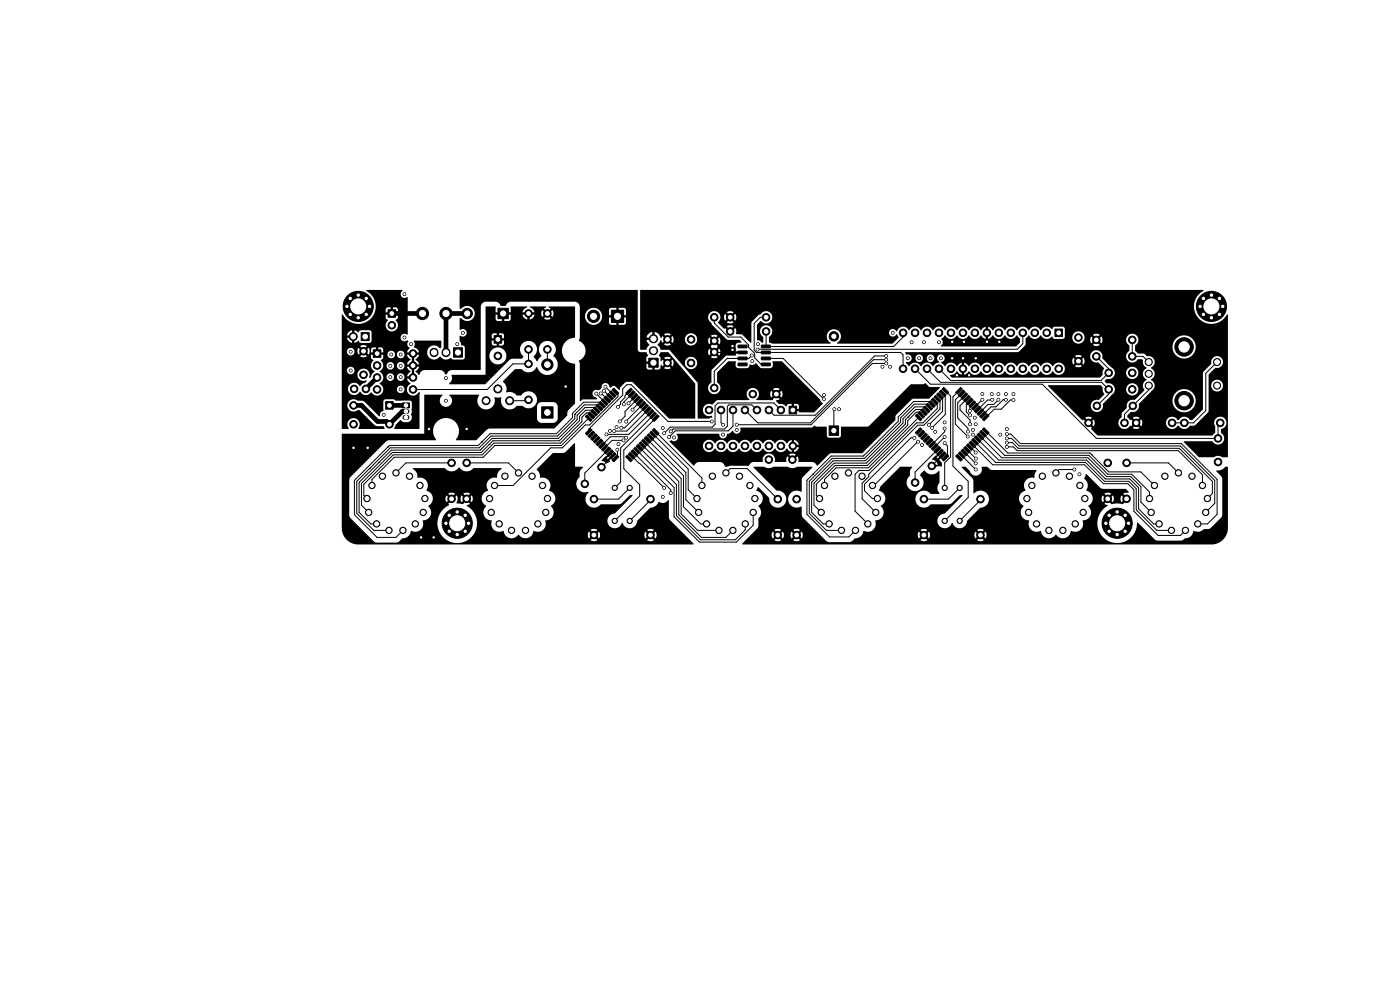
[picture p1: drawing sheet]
<svg xmlns="http://www.w3.org/2000/svg" width="297mm" height="210mm" viewBox="0 0 297 210" stroke-linecap="round" stroke-linejoin="round" font-family="sans-serif">
<g fill="#000" stroke="#000" stroke-width=".21">
<path d="M76.6 70.6h1.7v1.7h-1.7zM79.2 74.2h1.6v1.6h-1.6zM82.3 65.7h1.6v1.6h-1.6zM96.2 73.8h1.9v2h-1.9zM104.8 71.2h1.6v1.6h-1.6zM105.6 65.4h2.2v2.2h-2.2zM129.7 65.8h2.6v2.6h-2.6zM137.6 76h2v1.9h-2zM156.6 73.2h1.8l.1 .5-1.9 .1zM156.6 74.5h1.8l.1 .5-1.9 .1zM156.6 75.8l1.8-.1 .1 .5-1.9 .1zM156.6 77h1.8l.1 .5-1.9 .1z"/>
<path d="M161.5 77h1.9v.5l-1.8 .1zM161.5 75.8l1.9-.1v.5l-1.8 .1zM161.5 74.5h1.9v.5l-1.8 .1zM161.5 73.2h1.9v.5l-1.8 .1zM223.8 69.8h1.6v1.6h-1.6zM81.8 85.2h1.6v1.6h-1.6zM85.4 85.5h1.5v1h-1.5zM114.9 86.3h2.4v2.4h-2.4zM124.5 88l1.1 1-.4 .4-1-1zM125.1 87.4l1.1 1.1-.4 .3-1.1-1zM124.2 91.9l1-1 .4 .3-1.1 1.1zM125.7 86.9l1 1-.3 .4-1.1-1.1z"/>
<path d="M125.8 91.4l.4 .4-1.1 1.1-.4-.4zM126.2 86.3l1.1 1-.4 .4-1-1zM126.4 92l.3 .4-1 1-.4-.3zM126.4 86.1l.4-.4 1.1 1.1-.4 .3zM126.9 92.6l.4 .3-1.1 1.1-.3-.4zM127.4 85.2l1 1-.3 .4-1.1-1.1zM126.4 94.2l1.1-1.1 .4 .4-1.1 1.1zM127.6 85l.3-.4 1.1 1-.4 .4zM128.1 93.7l.3 .4-1 1-.4-.3zM128.1 84.4l.4-.4 1.1 1.1-.4 .4zM128.6 94.3l.4 .3-1.1 1.1-.3-.4zM129.1 83.5l1 1-.3 .4-1.1-1.1z"/>
<path d="M128.1 95.9l1.1-1.1 .4 .4-1.1 1.1zM129.6 82.9l1.1 1.1-.4 .3-1-1zM129.8 95.4l.3 .4-1 1-.4-.3zM130.2 82.3l1.1 1.1-.4 .4-1.1-1.1zM129.3 97l1-1 .4 .3-1.1 1.1zM130.9 96.5l.4 .4-1.1 1.1-.4-.4zM133.1 96.5l1.1 1.1-.4 .4-1.1-1.1zM133.7 96l1 1-.3 .4-1.1-1.1zM132.7 83.4l1.1-1.1 .4 .4-1.1 1.1zM134.2 95.4l1.1 1.1-.4 .3-1-1zM134.4 82.9l.3 .4-1 1-.4-.3zM134.8 94.8l1.1 1.1-.4 .4-1.1-1.1z"/>
<path d="M133.9 84.5l1-1 .4 .3-1.1 1.1zM135 94.6l.4-.3 1 1-.3 .4zM135.5 84l.4 .4-1.1 1.1-.4-.4zM135.9 93.7l1.1 1.1-.4 .3-1-1zM135 85.6l1.1-1 .3 .4-1 1zM136.1 93.5l.4-.4 1.1 1.1-.4 .4zM136.6 85.2l.4 .3-1.1 1.1-.3-.4zM136.7 92.9l.4-.3 1 1-.3 .4zM137.2 85.7l.4 .4-1.1 1-.4-.3zM137.6 92l1.1 1.1-.4 .3-1-1zM136.7 87.3l1.1-1 .3 .4-1 1zM138.2 91.4l1.1 1.1-.4 .4-1.1-1.1z"/>
<path d="M138.3 86.9l.4 .3-1.1 1.1-.3-.4zM138.8 90.9l1 1-.3 .4-1.1-1.1zM138.9 87.4l.4 .4-1.1 1-.4-.3zM139.5 88l.3 .4-1 1-.4-.4zM167.4 86.2h1.6v1.6h-1.6zM175.9 90.4h2v2h-2zM194.5 87.8l1.1 1.1-.4 .4-1-1.1zM194.7 87.6l.4-.3 1.1 1-.4 .4zM194.2 91.8l1-1.1 .4 .4-1.1 1.1zM195.3 87.1l.4-.4 1 1.1-.3 .3zM194.7 92.4l1.1-1.1 .4 .4-1.1 1zM195.9 86.5l.3-.4 1.1 1.1-.4 .4z"/>
<path d="M196.4 91.9l.3 .3-1 1.1-.4-.4zM196.4 85.9l.4-.3 1.1 1-.4 .4zM196.9 92.4l.4 .4-1.1 1.1-.3-.4zM197.4 85l1 1.1-.3 .3-1.1-1zM197.5 93l.4 .4-1.1 1-.4-.3zM197.6 84.8l.3-.4 1.1 1.1-.4 .4zM197 94.6l1.1-1 .3 .3-1 1.1zM198.5 83.9l1.1 1-.4 .4-1.1-1.1zM197.6 95.2l1-1.1 .4 .4-1.1 1.1zM199.1 83.3l1 1.1-.3 .3-1.1-1zM199.2 94.7l.4 .4-1.1 1-.4-.3zM199.6 82.7l1.1 1.1-.4 .4-1-1.1z"/>
<path d="M198.7 96.3l1.1-1 .3 .3-1 1.1zM200.2 82.2l1.1 1-.4 .4-1.1-1.1zM200.3 95.8l.4 .4-1.1 1.1-.3-.4zM200.9 96.4l.4 .4-1.1 1-.4-.3zM203.1 96.4l1.1 1.1-.4 .3-1.1-1zM203.3 96.2l.4-.4 1 1.1-.3 .4zM202.7 83.2l1.1-1 .4 .3-1.1 1.1zM203.9 95.6l.3-.3 1.1 1-.4 .4zM203.3 83.8l1.1-1.1 .3 .4-1 1.1zM204.4 95.1l.4-.4 1.1 1.1-.4 .3zM203.9 84.4l1-1.1 .4 .4-1.1 1zM205 94.5l.4-.4 1 1.1-.3 .4z"/>
<path d="M205.5 83.9l.4 .3-1.1 1.1-.4-.4zM205.6 93.9l.3-.3 1.1 1-.4 .4zM206.1 84.4l.3 .4-1 1.1-.4-.4zM206.1 93.4l.4-.4 1.1 1.1-.4 .3zM205.6 86.1l1-1.1 .4 .4-1.1 1zM207.1 92.4l1 1.1-.3 .4-1.1-1.1zM206.1 86.6l1.1-1 .4 .3-1.1 1.1zM207.6 91.9l1.1 1-.4 .4-1-1.1zM207.8 86.1l.3 .4-1 1.1-.4-.4zM208.2 91.3l1.1 1.1-.4 .3-1.1-1zM207.3 87.8l1-1.1 .4 .4-1.1 1zM208.8 90.7l1 1.1-.3 .4-1.1-1.1z"/>
<path d="M208.9 87.3l.4 .3-1.1 1.1-.4-.4zM209.5 87.8l.3 .4-1 1.1-.4-.4z"/>
<circle cx="73.6" cy="65" r=".4"/>
<circle cx="74.3" cy="66.7" r=".4"/>
<circle cx="74.3" cy="63.3" r=".4"/>
<circle cx="74.4" cy="74.6" r=".3"/>
<circle cx="74.4" cy="78.6" r=".3"/>
<circle cx="74.9" cy="71.4" r=".85"/>
<circle cx="76" cy="65" r="3.2"/>
<circle cx="76" cy="67.4" r=".4"/>
<circle cx="76" cy="62.6" r=".4"/>
<circle cx="77.1" cy="79.5" r=".8"/>
<circle cx="77.1" cy="74.5" r=".8"/>
<circle cx="77.7" cy="63.3" r=".4"/>
<circle cx="77.7" cy="66.7" r=".4"/>
<circle cx="78.4" cy="65" r=".4"/>
<circle cx="80" cy="77.5" r=".8"/>
<circle cx="82.8" cy="77.6" r=".3"/>
<circle cx="83" cy="75.2" r=".3"/>
<circle cx="83.1" cy="69" r=".8"/>
<circle cx="85" cy="75.2" r=".3"/>
<circle cx="85" cy="77.6" r=".3"/>
<circle cx="85.8" cy="62.4" r=".3"/>
<circle cx="85.8" cy="71.6" r=".3"/>
<circle cx="87.2" cy="73" r=".3"/>
<circle cx="87.6" cy="75" r=".8"/>
<circle cx="87.6" cy="77.5" r=".8"/>
<circle cx="89.6" cy="66.5" r="1.3"/>
<circle cx="94.6" cy="66.5" r="1.3"/>
<circle cx="97" cy="73" r=".3"/>
<circle cx="98.2" cy="70.6" r=".3"/>
<circle cx="99.1" cy="66.5" r="1.1"/>
<circle cx="105.6" cy="75.5" r=".8"/>
<circle cx="112.1" cy="77.2" r=".8"/>
<circle cx="112.1" cy="66.5" r=".8"/>
<circle cx="112.1" cy="74.1" r=".8"/>
<circle cx="116.1" cy="77.3" r="1.2"/>
<circle cx="116.1" cy="66.5" r=".8"/>
<circle cx="116.1" cy="74.1" r=".8"/>
<circle cx="125.9" cy="67.1" r="1.3"/>
<circle cx="141.6" cy="72" r=".8"/>
<circle cx="141.6" cy="77" r=".8"/>
<circle cx="146.6" cy="72" r=".8"/>
<circle cx="146.6" cy="77" r=".8"/>
<circle cx="151.5" cy="74.7" r=".8"/>
<circle cx="151.5" cy="72.3" r=".8"/>
<circle cx="151.5" cy="67.3" r=".8"/>
<circle cx="154.9" cy="67.3" r=".8"/>
<circle cx="154.9" cy="70.3" r=".8"/>
<circle cx="155.4" cy="73.4" r=".3"/>
<circle cx="155.4" cy="74.2" r=".3"/>
<circle cx="159.5" cy="75.4" r=".3"/>
<circle cx="159.6" cy="76.6" r=".3"/>
<circle cx="160.7" cy="74.2" r=".3"/>
<circle cx="160.8" cy="73" r=".3"/>
<circle cx="162.5" cy="67.3" r=".8"/>
<circle cx="162.5" cy="70.3" r=".8"/>
<circle cx="176.9" cy="71.3" r="1"/>
<circle cx="187.2" cy="77.8" r=".3"/>
<circle cx="188" cy="76.3" r=".3"/>
<circle cx="188" cy="77.1" r=".3"/>
<circle cx="188" cy="75.5" r=".3"/>
<circle cx="188.8" cy="77.8" r=".3"/>
<circle cx="189.4" cy="70.6" r=".3"/>
<circle cx="191.6" cy="70.6" r=".8"/>
<circle cx="191.6" cy="78.2" r=".8"/>
<circle cx="192.6" cy="76" r=".3"/>
<circle cx="193.4" cy="72.6" r=".3"/>
<circle cx="194.1" cy="70.6" r=".8"/>
<circle cx="194.1" cy="78.2" r=".8"/>
<circle cx="195" cy="76" r=".3"/>
<circle cx="196" cy="72.6" r=".3"/>
<circle cx="196.7" cy="70.6" r=".8"/>
<circle cx="196.7" cy="78.2" r=".8"/>
<circle cx="197.4" cy="76" r=".3"/>
<circle cx="199.2" cy="70.6" r=".8"/>
<circle cx="199.2" cy="78.2" r=".8"/>
<circle cx="199.2" cy="72.6" r=".3"/>
<circle cx="199.6" cy="76" r=".3"/>
<circle cx="201.7" cy="70.6" r=".8"/>
<circle cx="201.7" cy="78.2" r=".8"/>
<circle cx="202" cy="72.5" r=".3"/>
<circle cx="202" cy="76" r=".3"/>
<circle cx="203" cy="79.6" r=".3"/>
<circle cx="204.3" cy="70.6" r=".8"/>
<circle cx="204.3" cy="78.2" r=".8"/>
<circle cx="204.3" cy="76" r=".3"/>
<circle cx="204.5" cy="72.5" r=".3"/>
<circle cx="205.6" cy="79.6" r=".3"/>
<circle cx="206.8" cy="70.6" r=".8"/>
<circle cx="206.8" cy="78.2" r=".8"/>
<circle cx="207" cy="76" r=".3"/>
<circle cx="209.4" cy="70.6" r=".8"/>
<circle cx="209.4" cy="78.2" r=".8"/>
<circle cx="209.4" cy="72.5" r=".3"/>
<circle cx="211.9" cy="70.6" r=".8"/>
<circle cx="211.9" cy="78.2" r=".8"/>
<circle cx="212" cy="72.5" r=".3"/>
<circle cx="214.4" cy="70.6" r=".8"/>
<circle cx="214.4" cy="78.2" r=".8"/>
<circle cx="217" cy="70.6" r=".8"/>
<circle cx="217" cy="78.2" r=".8"/>
<circle cx="219.5" cy="70.6" r=".8"/>
<circle cx="219.5" cy="78.2" r=".8"/>
<circle cx="222.1" cy="70.6" r=".8"/>
<circle cx="222.1" cy="78.2" r=".8"/>
<circle cx="224.6" cy="78.2" r=".8"/>
<circle cx="228.8" cy="71.6" r=".8"/>
<circle cx="228.8" cy="76.6" r=".8"/>
<circle cx="232.6" cy="72.1" r=".8"/>
<circle cx="232.6" cy="75.6" r=".8"/>
<circle cx="235.2" cy="79.1" r=".8"/>
<circle cx="240.2" cy="79.1" r=".8"/>
<circle cx="240.2" cy="72.1" r=".8"/>
<circle cx="240.2" cy="75.6" r=".8"/>
<circle cx="243.7" cy="79.3" r=".75"/>
<circle cx="243.7" cy="76.8" r=".75"/>
<circle cx="251.2" cy="73.6" r="1.96"/>
<circle cx="254.6" cy="65" r=".4"/>
<circle cx="255.3" cy="63.3" r=".4"/>
<circle cx="255.3" cy="66.7" r=".4"/>
<circle cx="257" cy="65" r="3.2"/>
<circle cx="257" cy="67.4" r=".4"/>
<circle cx="257" cy="62.6" r=".4"/>
<circle cx="258.2" cy="76.8" r=".75"/>
<circle cx="258.7" cy="66.7" r=".4"/>
<circle cx="258.7" cy="63.3" r=".4"/>
<circle cx="259.4" cy="65" r=".4"/>
<circle cx="75" cy="95" r=".3"/>
<circle cx="75" cy="90" r=".8"/>
<circle cx="75" cy="86" r=".8"/>
<circle cx="75.1" cy="82.5" r=".8"/>
<circle cx="77.6" cy="82.5" r=".8"/>
<circle cx="78" cy="95" r=".3"/>
<circle cx="80" cy="80.1" r=".8"/>
<circle cx="80" cy="82.6" r=".8"/>
<circle cx="81.4" cy="88" r=".3"/>
<circle cx="82.6" cy="90" r=".8"/>
<circle cx="82.8" cy="80" r=".3"/>
<circle cx="85" cy="80" r=".3"/>
<circle cx="85" cy="82.6" r=".3"/>
<circle cx="87.6" cy="82.6" r=".8"/>
<circle cx="87.6" cy="80.1" r=".8"/>
<circle cx="91" cy="91" r=".3"/>
<circle cx="94.6" cy="85" r=".3"/>
<circle cx="94.6" cy="80.2" r=".3"/>
<circle cx="95.8" cy="98.2" r=".8"/>
<circle cx="99" cy="98.2" r=".8"/>
<circle cx="99" cy="91" r=".3"/>
<circle cx="103.1" cy="85" r=".85"/>
<circle cx="105.6" cy="82.5" r=".85"/>
<circle cx="108.1" cy="85" r=".85"/>
<circle cx="112.1" cy="84.8" r=".8"/>
<circle cx="120" cy="82" r=".3"/>
<circle cx="126.5" cy="83.5" r=".3"/>
<circle cx="127.4" cy="83.5" r=".3"/>
<circle cx="127.6" cy="99.1" r=".8"/>
<circle cx="128.1" cy="82.9" r=".3"/>
<circle cx="128.4" cy="82" r=".3"/>
<circle cx="128.6" cy="92.1" r=".3"/>
<circle cx="129.4" cy="91.4" r=".3"/>
<circle cx="130.3" cy="91.4" r=".3"/>
<circle cx="130.8" cy="90.6" r=".3"/>
<circle cx="131" cy="95.4" r=".3"/>
<circle cx="131.1" cy="86.3" r=".3"/>
<circle cx="131.2" cy="94.2" r=".3"/>
<circle cx="131.5" cy="89.4" r=".3"/>
<circle cx="131.8" cy="90.7" r=".3"/>
<circle cx="132.3" cy="93.4" r=".3"/>
<circle cx="132.4" cy="85.8" r=".3"/>
<circle cx="132.8" cy="92.8" r=".3"/>
<circle cx="132.8" cy="89.4" r=".3"/>
<circle cx="133.3" cy="85.5" r=".3"/>
<circle cx="134.2" cy="86.9" r=".3"/>
<circle cx="140.6" cy="90.8" r=".3"/>
<circle cx="140.9" cy="91.9" r=".3"/>
<circle cx="141.9" cy="92.7" r=".3"/>
<circle cx="142.3" cy="91.5" r=".3"/>
<circle cx="143" cy="92.8" r=".3"/>
<circle cx="150.4" cy="87" r=".8"/>
<circle cx="150.4" cy="94.6" r=".8"/>
<circle cx="151" cy="89.4" r=".3"/>
<circle cx="151.5" cy="82.3" r=".8"/>
<circle cx="153" cy="87" r=".8"/>
<circle cx="153" cy="94.6" r=".8"/>
<circle cx="153.4" cy="92.2" r=".3"/>
<circle cx="153.4" cy="90.1" r=".3"/>
<circle cx="155.5" cy="94.6" r=".8"/>
<circle cx="155.5" cy="87" r=".8"/>
<circle cx="156.3" cy="91.2" r=".3"/>
<circle cx="156.3" cy="90.1" r=".3"/>
<circle cx="158" cy="87" r=".8"/>
<circle cx="158" cy="94.6" r=".8"/>
<circle cx="159.7" cy="83.6" r=".8"/>
<circle cx="160.6" cy="87" r=".8"/>
<circle cx="160.6" cy="94.6" r=".8"/>
<circle cx="163.1" cy="97.5" r=".8"/>
<circle cx="163.1" cy="87" r=".8"/>
<circle cx="163.1" cy="94.6" r=".8"/>
<circle cx="164.7" cy="83.6" r=".8"/>
<circle cx="165.7" cy="94.6" r=".8"/>
<circle cx="165.7" cy="87" r=".8"/>
<circle cx="168.1" cy="97.5" r=".8"/>
<circle cx="168.2" cy="94.6" r=".8"/>
<circle cx="174.8" cy="83.8" r=".3"/>
<circle cx="174.8" cy="84.7" r=".3"/>
<circle cx="177" cy="86.8" r=".3"/>
<circle cx="178" cy="86.8" r=".3"/>
<circle cx="194" cy="92.9" r=".3"/>
<circle cx="194.8" cy="93.7" r=".3"/>
<circle cx="195.6" cy="94.4" r=".3"/>
<circle cx="197.1" cy="90.1" r=".3"/>
<circle cx="197.7" cy="98.8" r=".8"/>
<circle cx="197.7" cy="90.8" r=".3"/>
<circle cx="198.4" cy="91.6" r=".3"/>
<circle cx="200.4" cy="92.7" r=".3"/>
<circle cx="200.4" cy="94" r=".3"/>
<circle cx="200.4" cy="90.9" r=".3"/>
<circle cx="200.4" cy="89.6" r=".3"/>
<circle cx="205.3" cy="92.6" r=".3"/>
<circle cx="205.3" cy="91.5" r=".3"/>
<circle cx="205.7" cy="87.2" r=".3"/>
<circle cx="205.8" cy="90" r=".3"/>
<circle cx="205.8" cy="88.1" r=".3"/>
<circle cx="206.4" cy="92.2" r=".3"/>
<circle cx="206.4" cy="91.2" r=".3"/>
<circle cx="206.8" cy="88.6" r=".3"/>
<circle cx="207" cy="90" r=".3"/>
<circle cx="207" cy="98.3" r=".3"/>
<circle cx="207" cy="99.6" r=".3"/>
<circle cx="207" cy="96" r=".3"/>
<circle cx="207" cy="97.3" r=".3"/>
<circle cx="208.4" cy="84.8" r=".3"/>
<circle cx="208.4" cy="83.6" r=".3"/>
<circle cx="210.4" cy="83.6" r=".3"/>
<circle cx="210.5" cy="84.8" r=".3"/>
<circle cx="211.8" cy="84.8" r=".3"/>
<circle cx="211.8" cy="83.6" r=".3"/>
<circle cx="212.2" cy="92.2" r=".3"/>
<circle cx="213.4" cy="84.8" r=".3"/>
<circle cx="213.4" cy="83.6" r=".3"/>
<circle cx="213.6" cy="91" r=".3"/>
<circle cx="213.6" cy="92.1" r=".3"/>
<circle cx="213.6" cy="94.8" r=".3"/>
<circle cx="213.6" cy="93" r=".3"/>
<circle cx="213.6" cy="93.9" r=".3"/>
<circle cx="215" cy="83.6" r=".3"/>
<circle cx="215" cy="84.9" r=".3"/>
<circle cx="227.9" cy="99.6" r=".3"/>
<circle cx="230.9" cy="89.7" r=".8"/>
<circle cx="232.7" cy="86.1" r=".8"/>
<circle cx="235" cy="98.2" r=".8"/>
<circle cx="235.2" cy="82.6" r=".8"/>
<circle cx="238.6" cy="89.7" r=".8"/>
<circle cx="239" cy="98.2" r=".8"/>
<circle cx="240.2" cy="82.6" r=".8"/>
<circle cx="240.3" cy="86.1" r=".8"/>
<circle cx="241" cy="89.7" r=".8"/>
<circle cx="243.7" cy="81.8" r=".75"/>
<circle cx="248.6" cy="89.7" r=".8"/>
<circle cx="251.2" cy="85" r="1.96"/>
<circle cx="251.3" cy="89.7" r=".8"/>
<circle cx="258.2" cy="81.8" r=".75"/>
<circle cx="258.4" cy="98" r=".8"/>
<circle cx="258.4" cy="93" r=".8"/>
<circle cx="258.9" cy="89.7" r=".8"/>
<circle cx="77.9" cy="105.8" r=".67"/>
<circle cx="78.2" cy="108.7" r=".67"/>
<circle cx="78.9" cy="103" r=".67"/>
<circle cx="79.9" cy="111.1" r=".67"/>
<circle cx="81.1" cy="101" r=".67"/>
<circle cx="82.5" cy="112.5" r=".67"/>
<circle cx="84" cy="100.3" r=".67"/>
<circle cx="85.5" cy="112.5" r=".67"/>
<circle cx="86.9" cy="101" r=".67"/>
<circle cx="88.1" cy="111.1" r=".67"/>
<circle cx="89.1" cy="103" r=".67"/>
<circle cx="89.3" cy="114" r=".3"/>
<circle cx="89.8" cy="108.7" r=".67"/>
<circle cx="90.1" cy="105.8" r=".67"/>
<circle cx="92" cy="114" r=".3"/>
<circle cx="94.6" cy="111" r=".4"/>
<circle cx="95.3" cy="109.3" r=".4"/>
<circle cx="95.3" cy="112.7" r=".4"/>
<circle cx="95.8" cy="105.8" r=".8"/>
<circle cx="97" cy="111" r="3.2"/>
<circle cx="97" cy="113.4" r=".4"/>
<circle cx="97" cy="108.6" r=".4"/>
<circle cx="98.7" cy="109.3" r=".4"/>
<circle cx="98.7" cy="112.7" r=".4"/>
<circle cx="99" cy="105.8" r=".8"/>
<circle cx="99.4" cy="111" r=".4"/>
<circle cx="103.9" cy="105.8" r=".67"/>
<circle cx="104.2" cy="108.7" r=".67"/>
<circle cx="104.9" cy="103" r=".67"/>
<circle cx="105.9" cy="111.1" r=".67"/>
<circle cx="107.1" cy="101" r=".67"/>
<circle cx="108.5" cy="112.5" r=".67"/>
<circle cx="110" cy="100.3" r=".67"/>
<circle cx="111.5" cy="112.5" r=".67"/>
<circle cx="112.9" cy="101" r=".67"/>
<circle cx="114.1" cy="111.1" r=".67"/>
<circle cx="115.1" cy="103" r=".67"/>
<circle cx="115.8" cy="108.7" r=".67"/>
<circle cx="116.1" cy="105.8" r=".67"/>
<circle cx="124.1" cy="102.6" r=".8"/>
<circle cx="126" cy="105.9" r=".8"/>
<circle cx="126" cy="113.5" r=".8"/>
<circle cx="130.4" cy="110.5" r=".55"/>
<circle cx="130.4" cy="103.5" r=".55"/>
<circle cx="133.6" cy="110.5" r=".55"/>
<circle cx="133.6" cy="103.5" r=".55"/>
<circle cx="138" cy="105.9" r=".8"/>
<circle cx="138" cy="113.5" r=".8"/>
<circle cx="140.6" cy="105.4" r=".3"/>
<circle cx="140.9" cy="103.5" r=".3"/>
<circle cx="142.3" cy="104.6" r=".3"/>
<circle cx="147.9" cy="105.8" r=".67"/>
<circle cx="148.2" cy="108.7" r=".67"/>
<circle cx="148.9" cy="103" r=".67"/>
<circle cx="149.9" cy="111.1" r=".67"/>
<circle cx="151.1" cy="101" r=".67"/>
<circle cx="152.5" cy="112.5" r=".67"/>
<circle cx="154" cy="100.3" r=".67"/>
<circle cx="155.5" cy="112.5" r=".67"/>
<circle cx="156.9" cy="101" r=".67"/>
<circle cx="158.1" cy="111.1" r=".67"/>
<circle cx="159.1" cy="103" r=".67"/>
<circle cx="159.8" cy="108.7" r=".67"/>
<circle cx="160.1" cy="105.8" r=".67"/>
<circle cx="165" cy="105.9" r=".8"/>
<circle cx="165" cy="113.5" r=".8"/>
<circle cx="169" cy="113.5" r=".8"/>
<circle cx="169" cy="105.9" r=".8"/>
<circle cx="173.9" cy="105.8" r=".67"/>
<circle cx="174.2" cy="108.7" r=".67"/>
<circle cx="174.9" cy="103" r=".67"/>
<circle cx="175.9" cy="111.1" r=".67"/>
<circle cx="177.1" cy="101" r=".67"/>
<circle cx="178.5" cy="112.5" r=".67"/>
<circle cx="180" cy="100.3" r=".67"/>
<circle cx="181.5" cy="112.5" r=".67"/>
<circle cx="182.9" cy="101" r=".67"/>
<circle cx="184.1" cy="111.1" r=".67"/>
<circle cx="185.1" cy="103" r=".67"/>
<circle cx="185.8" cy="108.7" r=".67"/>
<circle cx="186.1" cy="105.8" r=".67"/>
<circle cx="194.1" cy="102.4" r=".8"/>
<circle cx="196" cy="105.9" r=".8"/>
<circle cx="196" cy="113.5" r=".8"/>
<circle cx="200.4" cy="110.5" r=".55"/>
<circle cx="200.4" cy="103.5" r=".55"/>
<circle cx="203.6" cy="110.5" r=".55"/>
<circle cx="203.6" cy="103.5" r=".55"/>
<circle cx="208" cy="113.5" r=".8"/>
<circle cx="208" cy="105.9" r=".8"/>
<circle cx="217.9" cy="105.8" r=".67"/>
<circle cx="218.2" cy="108.7" r=".67"/>
<circle cx="218.9" cy="103" r=".67"/>
<circle cx="219.9" cy="111.1" r=".67"/>
<circle cx="221.1" cy="101" r=".67"/>
<circle cx="222.5" cy="112.5" r=".67"/>
<circle cx="224" cy="100.3" r=".67"/>
<circle cx="225.5" cy="112.5" r=".67"/>
<circle cx="226.9" cy="101" r=".67"/>
<circle cx="228.1" cy="111.1" r=".67"/>
<circle cx="229" cy="100.6" r=".3"/>
<circle cx="229.1" cy="103" r=".67"/>
<circle cx="229.8" cy="108.7" r=".67"/>
<circle cx="230.1" cy="105.8" r=".67"/>
<circle cx="234.6" cy="111" r=".4"/>
<circle cx="235" cy="105.8" r=".8"/>
<circle cx="235.3" cy="109.3" r=".4"/>
<circle cx="235.3" cy="112.7" r=".4"/>
<circle cx="237" cy="111" r="3.2"/>
<circle cx="237" cy="113.4" r=".4"/>
<circle cx="237" cy="108.6" r=".4"/>
<circle cx="238.7" cy="109.3" r=".4"/>
<circle cx="238.7" cy="112.7" r=".4"/>
<circle cx="239" cy="105.8" r=".8"/>
<circle cx="239.4" cy="111" r=".4"/>
<circle cx="243.9" cy="105.8" r=".67"/>
<circle cx="244.2" cy="108.7" r=".67"/>
<circle cx="244.9" cy="103" r=".67"/>
<circle cx="245.9" cy="111.1" r=".67"/>
<circle cx="247.1" cy="101" r=".67"/>
<circle cx="248.5" cy="112.5" r=".67"/>
<circle cx="250" cy="100.3" r=".67"/>
<circle cx="251.5" cy="112.5" r=".67"/>
<circle cx="252.9" cy="101" r=".67"/>
<circle cx="254.1" cy="111.1" r=".67"/>
<circle cx="255.1" cy="103" r=".67"/>
<circle cx="255.8" cy="108.7" r=".67"/>
<circle cx="256.1" cy="105.8" r=".67"/>
</g>
<path d="M85.9 87.3h.4M85.9 88.5h.4" fill="none" stroke="#000" stroke-width="1.1"/>
<path d="M92.1 74.7v.1M94.6 74.7v.1M138.6 74.4h.1M138.6 71.9h.1" fill="none" stroke="#000" stroke-width="1.9"/>
<g fill="none" stroke="#000" stroke-width=".21">
<path d="M112.1 74.1v3.1h-3.3l-5.4 5.4h-15.8M116.1 74.1v3.2M151.5 67.3v1.2l3 3h2.6l1.7 1.7v.5l1.3 1.3v.9l1.4 1.4h1M151.5 74.7l6 .1M159.5 75.4l-.6 .6h-4.6l-2.8 2.8v3.5M162.5 76h3.6l8.7 8.7M162.5 67.3h-1.2l-1.3 1.3v5.7l.5 .5h30.6l.5 .5v2.9M162.5 70.3v3.2h27.1l2-2v-.9M188 75.5h-2.5l-12.5 12.6h-8.8l-1.1-1.1M188 76.3h-2.7l-13.4 13.4h-11.1l-2.8-2.7M188 77.1h-2.9l-13 13h-15.8M194.1 78.2l3.3 3.3h23.7l11.5 11.5h25.8v-2.8l.5-.5"/>
<path d="M196.7 78.2l2.8 2.9h34.2l1.5 1.5v1l-2.5 2.5M217 70.6v2.3l-1.2 1.2-55.1 .1M232.6 75.6l2.6 2.6v.9l-1.6 1.6h-31.9l-2.5-2.5M240.2 72.1v3.5h2.3l1.2 1.2M258.2 76.8l-2.4 2.4v7.9l-2.6 2.6M78.4 99.4h.1M80 80.1h.1M80.4 98.1h.1M82.3 94.8h.1M95.5 98.2h-9.4l-2.1 2.1M99 98.2h8.9l2.1 2.1M100.5 97h.1"/>
<path d="M102.2 93.7h.1M103.8 94.3h.1M112.1 84.8l-.2 .2h-3.8M121.9 87.9h.1M121.9 87.9v.9l-3.6 3.7h-14.1l-2.5 2.5h-18.9l-7.1 7.1v6.8l3.6 3.6h3.2M124.9 88.7l-5.8 5.8h-14.1l-2.5 2.5h-18.9l-4.7 4.7v1.3M125.5 88.1l-.6-.5h-.5l-1 .9v.9l-4.5 4.6h-14.1l-2.5 2.5h-18.9l-6.2 6.2v2.4l.7 .7M126 87.6l-.5-.6h-1.3l-1.3 1.3v.9l-4.2 4.3h-14.1l-2.5 2.5h-18.9l-6.5 6.5v4.7l1.5 1.5M126.5 83.5l1.8 1.8M126.6 87l-.6-.5h-1.9l-1.7 1.6v.9l-3.9 4h-14.1l-2.5 2.5h-18.9l-6.8 6.8v6.4l2.4 2.4h1.3M127.2 86.4l-.6-.5h-2.6l-2.1 2M127.4 83.5l1.5 1.2"/>
<path d="M127.7 85.9l-.5-.6h-3.4l-2.4 2.4v.9l-3.3 3.4h-14.1l-2.5 2.5h-18.9l-7.4 7.4v7.3l4.8 4.8h4l1.5-1.5M128.1 82.9h.1M128.1 82.9l1.3 1.3M128.4 82.1l1.6 1.5M128.4 82v.1M128.9 95.6l-4.8 4.7v2.3M129.4 96.1l.6 .6-2.4 2.4M130.6 83l.5 .6v.5l-6 6h-1l-4.8 4.9h-2.5l-8 8h-3.9M131 95.4v1.4l-.4 .5M132.3 93.4h-2.4l-1.6 1.6M132.8 92.8l-.2-.2h-3.1l-1.8 1.8M133.4 83.2v-.2l-.8 .9v.4l-.9 1v.4l-.6 .6"/>
<path d="M134 96.7l6.9 6.8M134 83.6l-1.6 1.7v.5M134.5 84.2l.1 .1-1.3 1.2M134.6 96.1l7.7 7.8v.7M135.1 84.7l-2.5 2.6v1l-1.1 1.1M135.1 95.6l7.9 7.8v6.2l5.4 5.4h7.8l3.6-3.6v-2.7M135.7 95l7.8 7.8v6.6l5.1 5.1h7.4l2.1-2.1v-1.3M135.7 85.3l-1.5 1.6M136.3 94.4l7.7 7.7v7.1l4.8 4.8h5.2l1.5-1.5M136.3 85.9l-3.5 3.5M136.8 93.9l7.7 7.6v7.5l3.5 3.5h4.5M136.8 86.4l-4.3 4.3h-.7"/>
<path d="M137.4 87l-4.4 4.4h-2.7M137.4 93.3l7.6 7.6v6.6l3.6 3.6h1.3M138 92.7l7.5 7.6v5.7l2.7 2.7M138 87.6l-4.6 4.5h-4.8M138.5 92.2l7.5 7.3v4.4l1.9 1.9M138.5 88.1l-6.8 6.9v7.2l-1.3 1.3M139.1 91.6l9.8 9.8v1.6M139.1 88.7l-6.8 6.8v3.9l3.4 3.4v2.4l-5.3 5.3M151 89.4h-9.3l-7.8-7.8h-.9l-.9 .9v1.3l-7.2 7.2v.6M153 87v2.7l.4 .4M155.5 87v3.4l-1 1h-11.3l-1.3 1.3M160.6 87l-1.1-1.1h-4.9l-.3 .3v4.2l-.6 .6h-10.9l-.5 .5"/>
<path d="M165.7 87l-1.5-1.5h-11.9l-.6 .6v3.9l-.6 .6h-8.9l-1.3 1.3M177 86.8l-.1 4.6M183.2 96.7h-6.9l-5.1 5.2v7.2l4.8 4.8h4.1l1.4-1.4M183.2 96.7h.1M192.6 88.5h.1M194 92.9h-.8l-9.8 9.8v1.4l1.7 1.7h1M194.8 93.7l-9.4 9.3h-.3M194.9 88.6l-10.7 10.6h-6.8l-2.5 2.5v1.3M195.5 88l-.6-.6h-.5l-1.8 1.8v1l-8.6 8.5h-6.8l-4 4v2.4l.7 .7M196 87.4l-.5-.5h-1.3l-2.1 2.1v1l-8.3 8.2h-6.9l-4.2 4.3v4.7l1.5 1.5M196.6 86.9l-.6-.6h-1.9l-2.5 2.5v1l-8 7.9h-6.9l-4.5 4.6v6.4l2.4 2.4h1.3M197.2 86.3l-.6-.6h-2.6l-2.9 2.9v1l-7.7 7.6h-6.9l-4.8 4.9v6.8l3.6 3.6h3.2"/>
<path d="M197.7 85.7l-.5-.5h-3.4l-3.2 3.2v1l-7.4 7.3M198 98.5v.5M198.3 85.2l.5 .5v1l-3 3h-1.3l-10.1 10.1h-2.2l-.8 .8v7.8l2.7 2.7M198.3 94.8h.1M198.9 95.4l-4.8 4.7v2.3M198.9 84.6l.5 .5v1.7l-3.4 3.4h-1.3l-10.4 10.4v.5l-1.4 1.4v3.3l2.9 2.9M199.4 96l.6 .5-2.3 2.3M199.4 84l.6 .6v2.6l-2.9 2.9M200 83.5l.5 .5v3.9l-2.8 2.9M200.4 90.9v.7l-2.7 2.7M200.4 94l.6 .6v2.1l-.4 .4M200.4 92.7l-2.1 2.1"/>
<path d="M200.6 82.9l1.1 1.1v12.9l-1.3 1.3v5.3M203.4 82.9l-1.2 1.3v14.7l3.2 3.2v3.4l-5 5M204 83.5l-1.3 1.3v5.2l2.6 2.6M204 96.5l3 3.1M204.6 96l2.4 2.3M204.6 84l-1.4 1.4v3.3l2.2 2.1v.7M205.1 84.6l-1.4 1.5v.9l2.1 2.1v.9M205.1 95.4l1.9 1.9M205.7 85.2l-.7 .7v1.5l.8 .7M205.7 94.8l1.3 1.2M205.7 87.1v.1M206.3 85.7l-.6 .6v.8"/>
<path d="M206.3 94.3l4.3 4.3h19.5l4 4h5.2l1.2 1.3v4.5l5.2 5.2h4.7l1.1-1.1M206.8 93.7l4.4 4.4h19.1l4 4h5.2l1.5 1.6v4.5l4.4 4.3h3.1M207.4 93.1l4.5 4.5h18.6l4 4h5.2l1.8 1.9v4.4l3.2 3.2h1.2M208 92.6l4.5 4.5h18.3l4 4h5.1l2.1 2.2v3.2l2.2 2.2M208.3 84.9h.1M208.4 84.8l-1.6 1.5M208.5 92l4.6 4.6h17.9l4 4h5.1l3.8 3.8v1.4M209.1 91.4l4.7 4.7h17.4l4 4h6.8l2.9 2.9M210.5 84.8l-1 .1-2.1 2M211.8 84.8l-1 1h-1.2l-1.6 1.6M213.4 84.8h-.6l-1.5 1.5h-1.1l-1.7 1.7M213.6 93.9h.1"/>
<path d="M213.6 93h1l1.6 1.6h34.2l7.3 7.3v4.9l-1.9 1.9M213.6 92.1h.9l2 2h34.1l7.6 7.6v7.4l-2 2h-2.1M213.6 94.8h1.4l.8 .8h34.2l5.1 5.1v2.3M213.6 93.9h1.2l1.2 1.2h34.2l7 7v2.6l-1.1 1.1M215 84.9h-.7l-1.9 1.9h-1.5l-1.8 1.8M227.9 99.6h-3.2l-.7 .7M231.5 96.4h.1M239 98.2h8.9l2.1 2.1M243.7 81.8v.9l-5.2 5.2v1.8M248.7 89.7h4.5M248.8 89.7h.1M253.2 89.7h.1"/>
<path d="M133.6 103.5l-2.4 2.4h-5.2M138 105.9v.2l-4.4 4.4M154 100.3l.9-.9h3.6l6.5 6.5M172.4 100.6h.1M203.6 103.5l-2.4 2.4h-5.2M208 105.9v.2l-4.4 4.4"/>
</g>
<path d="M83.1 66.5h6.5M99.1 66.5h-4.5v8.3M75 86h1.7l3.4 3.4h1.9l.6 .6 2.8-2.7h.7M80 80.1l-2.4 2.4M82.6 85.9v.1h3.5" fill="none" stroke="#000" stroke-width="1"/>
<path d="M77.7 61.6l7.6-.1 .1 .1a.82 .82 0 0 0-.3 1.2 .82 .82 0 0 0 1.2 .2l.2 .1v7.8l-.1 .1-.3-.1a.81 .81 0 0 0-1.1 .8 .81 .81 0 0 0 1.3 .5l.3 .1a1.18 1.18 0 0 0 .3 1.6l-.6 .8h1v.6h-1l.3 .5 .5 .5-.5 .4-.3 .6h1v.5h-1l.3 .6 .5 .4-.5 .4-.3 .6h1v.5h-1l.8 1.1a1.33 1.33 0 0 0-.4 2.2 1.33 1.33 0 0 0 2.2-.4 .23 .23 0 0 1 .2 .2 .23 .23 0 0 1-.1 .2v7.3h-5.4l.3-.8 1-1 .7 .4h1a1.17 1.17 0 0 0 .6-1.7l.2-.4v-2l-.2-.3-.3-.1h-2.9l-.5-.3-1.9 .1-.3 .3v2.1a.8 .8 0 0 0-.7 1l-.2 .1-3.1-3.1-.5-.2h-.9a1.32 1.32 0 0 0-1.8 .1 1.32 1.32 0 0 0 0 1.8 1.32 1.32 0 0 0 1.8 .1h.4l3.3 3.3 1.8 .1a.34 .34 0 0 1 .1 .6h-5.4l-.1-.1a1.34 1.34 0 0 0-.2-1.9 1.34 1.34 0 0 0-1.8 .1 1.34 1.34 0 0 0 0 1.8l-1.4 .1-.1-.1v-8.4h1.3a1.35 1.35 0 0 0 1.1 1.3 1.35 1.35 0 0 0 1.5-.7 1.45 1.45 0 0 0 2.4 .1 1.34 1.34 0 0 0 1.5 .7 1.34 1.34 0 0 0 1-1.3h2.9v.2a.81 .81 0 0 0 1.3 .4 .81 .81 0 0 0-.2-1.3 .81 .81 0 0 0-1.1 .7h-2.9l-.2-.6-.6-.6 .1-.2a1.28 1.28 0 0 0 .7-1.2h.7v.2a.81 .81 0 0 0 .9 .6 .81 .81 0 0 0 .7-.8h.6v.2a.8 .8 0 0 0 1.3 .4 .8 .8 0 0 0-.2-1.3 .8 .8 0 0 0-1.1 .7h-.6v-.2a.81 .81 0 0 0-.9-.6 .81 .81 0 0 0-.7 .8h-.7l-.2-.6-.6-.6 .6-.6 .2-.6h.7a.81 .81 0 0 0 .8 .8 .81 .81 0 0 0 .8-.8h.6v.2a.8 .8 0 0 0 1.3 .4 .8 .8 0 0 0-.2-1.3 .8 .8 0 0 0-1.1 .7h-.6v-.2a.81 .81 0 0 0-.9-.6 .81 .81 0 0 0-.7 .8h-.7l-.2-.7-.3-.4 .4-.5 .1-.7h-1l1.9-.1v.2a.81 .81 0 0 0 .9 .6 .81 .81 0 0 0 .7-.8h.4v.2a.81 .81 0 0 0 1.3 .4 .81 .81 0 0 0-.2-1.3 .81 .81 0 0 0-1.1 .7h-.4v-.2a.81 .81 0 0 0-.9-.6 .81 .81 0 0 0-.7 .8h-1.9v-.5h1v-.6l-.3-.3-.7-.1v1h-.6v-1l-.7 .1-.3 .3v.6h1v.6h-1l.1 .7 .4 .5a1.4 1.4 0 0 0 .3 2.3l-.1 .1a1.36 1.36 0 0 0-.7 1.1l-.2 .2-.2-.1a1.31 1.31 0 0 0-1-1.9 1.31 1.31 0 0 0-1.5 1.5 1.31 1.31 0 0 0 1.9 1l.1 .1-.3 .4-.5 .2-.7 .5a1.32 1.32 0 0 0-1.5-.7 1.32 1.32 0 0 0-1 1.3h-1.3v-3.9h1.1v.2a.81 .81 0 0 0 1.3 .4 .81 .81 0 0 0-.1-1.3 .81 .81 0 0 0-1.2 .7h-1.1v-4h1.1v.2a.8 .8 0 0 0 .9 .6 .8 .8 0 0 0 .7-.9h.6l.2 .7 .7-.7 .4 .4-.7 .7a1.28 1.28 0 0 0 1.4 0l-.6-.7 .3-.4 .7 .7 .1-.3 .1-.6-.2-.5-.7 .7-.3-.4 .6-.7a1.28 1.28 0 0 0-1.4 0l.7 .7-.4 .4-.7-.7-.2 .7h-.6a.8 .8 0 0 0-.9-.7 .8 .8 0 0 0-.7 .8h-1.1v-3.5h2v.6h-.9l.3 .6 .6 .4h.2v-.9h.5v.9l.8-.4 .5 .4h1.9l.4-.3v-2l-.4-.3-1.8-.1-.6 .5-.8-.4v.9h-.5v-.9l-.6 .3-.5 .7h-1.1v-2.1h9.3a1.34 1.34 0 0 0 2 1.1 1.34 1.34 0 0 0 .1-2.2l.5-.4v-.8h-1v-.4h1v-.8l-.4-.3h-.6v1h-.5v-1h-.7l-.3 .3-.1 .8h1v.4h-1l.1 .8 .4 .4-.4 .7-.1 .4h-9.3l.1-2.3a4.3 4.3 0 0 0 3.4 2 3.8 3.8 0 0 0 3.6-2.9 3.8 3.8 0 0 0-1.9-4.2zM87.4 77.9h.5v1.9h-.5zM87.4 75.3h.5v1.9h-.5zM72.5 92.1l17.5-.1v-8.2h3.9a1.35 1.35 0 0 0-.4 2 1.35 1.35 0 0 0 2.1 .1 1.35 1.35 0 0 0-.3-2.1h6.3a1.9 1.9 0 0 0 1.2 3 1.9 1.9 0 0 0 2.1-2.5h1.5a1.89 1.89 0 0 0 .9 2.3 1.89 1.89 0 0 0 2.4-.5h1.2a1.79 1.79 0 0 0 2.3 .1h.7v2.6a.99 .99 0 0 0 1 .9h2.6l.5-.3 .3-.6v-2.9l-.4-.4-.4-.2h-2.6l-.7 .3-.3 .6h-.7a1.83 1.83 0 0 0 .1-2.8 1.83 1.83 0 0 0-2.8 .5l-1-.1a2.09 2.09 0 0 0-2.1-.6 2.22 2.22 0 0 0-.7-2.3l2.5-2.6h1.5a1.87 1.87 0 0 0 3.2-.5 2.27 2.27 0 0 0 3.5 1.4 2.27 2.27 0 0 0 0-3.8 1.83 1.83 0 0 0 0-2.6 1.83 1.83 0 0 0-2.7 .1 1.83 1.83 0 0 0 .2 2.6l-1 1.2-.7-1a2.04 2.04 0 0 0 .2-2.8 1.83 1.83 0 0 0-2.6 0 1.83 1.83 0 0 0 .2 2.7l-.3 .5h-2l-.6 .3-5.2 5.1h-7.5l-.1-.2a1.46 1.46 0 0 0 .5-1.8h7.2v-4h.8v.3a1.8 1.8 0 0 0 2.9 1.2 1.8 1.8 0 0 0-.3-3.1 1.8 1.8 0 0 0-2.6 1.6h-.8v-4.3h1.3v.5h1v.6h-1l.1 .7 .4 .3h.6v-1h.5v1l.9-.1 .1-.9h-1v-.6h1v-.5l-.2-.4-.8-.1v1h-.5v-1l-.8 .1-.3 .4h-1.3v-6.1l2.1-.1v1.3h1.1v.4h-1.1v1l.5 .4h.9v-1.1h.5v1.1h.9l.3-.1 .1-.3v-1h-1.1v-.4h1.1l.1-1.3h3.4v.2a1.28 1.28 0 0 0-1 1.1h1v.4h-1l.3 .6 .6 .4 .2 .1v-1h.5v1a1.29 1.29 0 0 0 1-1.1h-1v-.4h1l-.3-.6-.7-.5v-.2h3.4v.2l-.4 .2 .7 .7-.4 .4-.7-.7a1.28 1.28 0 0 0 0 1.4l.7-.7 .4 .4-.6 .7a1.28 1.28 0 0 0 1.3 0l-.6-.7 .3-.4 .7 .7 .2-.9-.2-.5-.7 .7-.3-.4 .6-.7-.4-.2v-.2h5.5v6.6a2.8 2.8 0 0 0-2.7 2.9 2.8 2.8 0 0 0 2.8 2.7v8.4l-1.5 1.5-.2 1.1-2.7 2.7h-13.7l-.7 .3-2.2 2.2-4.3-.1a2.8 2.8 0 0 0-.2-3.8 2.8 2.8 0 0 0-3.8 0 2.8 2.8 0 0 0-.2 3.8l-10.3 .2-8 8-.1 7.8 .2 .6 5.3 5.1 4.5 .1 .5-.2 .7-.7a1.89 1.89 0 0 0 1.9-1.6 1.71 1.71 0 0 0 2.6-1.6h3v.4a4.2 4.2 0 0 0 6.6 3.1 4.2 4.2 0 0 0-.4-7.3l.7-.3-.7-.7 .4-.3 .7 .6a1.28 1.28 0 0 0 0-1.4l-.7 .7-.4-.4 .7-.7-.3-.1-.6-.1-.5 .2 .7 .7-.4 .4-.7-.7a1.28 1.28 0 0 0 0 1.4l.7-.6 .4 .3-.8 .8-1.3-.2-.1-.2a1.28 1.28 0 0 0 .1-1.5l-.7 .7-.4-.4 .7-.7a1.29 1.29 0 0 0-1.4 0l.7 .7-.4 .4-.7-.7-.2 .9 .2 .5 .7-.6 .4 .3-.7 .7 .2 .2a4.4 4.4 0 0 0-2.5 3.9h-3l-.1-.6a1.76 1.76 0 0 0 1.7-1.1 1.76 1.76 0 0 0-.5-2 1.76 1.76 0 0 0 .9-1.8 1.76 1.76 0 0 0-1.3-1.5 1.75 1.75 0 0 0 0-2 1.75 1.75 0 0 0-1.9-.7l-.1-.1a1.96 1.96 0 0 0-.9-1.8l.1-.1h6.6a1.94 1.94 0 0 0 3.1-.2l.1 .1a1.86 1.86 0 0 0 3 .1h5.8l.1 .2a1.88 1.88 0 0 0-1 1.8 1.7 1.7 0 0 0-1.8 .7 1.7 1.7 0 0 0-.1 1.9v.1a1.81 1.81 0 0 0-1.3 1.5 1.81 1.81 0 0 0 .9 1.9 1.76 1.76 0 0 0-.4 1.9 1.76 1.76 0 0 0 1.6 1.1 1.76 1.76 0 0 0 .5 2 1.76 1.76 0 0 0 2 .2 1.76 1.76 0 0 0 1.3 1.5 1.76 1.76 0 0 0 1.9-.7 1.72 1.72 0 0 0 2.8 .1h11.9l.2 .7 .7-.7 .4 .4-.7 .7a1.28 1.28 0 0 0 1.4 0l-.7-.7 .4-.4 .7 .7 .2-.7h9.4l.2 .7 .7-.7 .4 .4-.7 .7 .7 .2 .7-.2-.7-.7 .4-.4 .7 .7a1.28 1.28 0 0 0 0-1.4l-.7 .7-.4-.4 .7-.7-.7-.2-.7 .2 .7 .7-.4 .4-.7-.7-.2 .7h-9.4l-.2-.7-.7 .7-.4-.4 .7-.7a1.28 1.28 0 0 0-1.4 0l.7 .7-.4 .4-.7-.7-.2 .7h-11.9l.4-.8a1.81 1.81 0 0 0 2-.3 1.81 1.81 0 0 0 .5-2 1.76 1.76 0 0 0 1.7-1.1 1.76 1.76 0 0 0-.5-2 1.76 1.76 0 0 0 .9-1.8 1.76 1.76 0 0 0-1.3-1.5 1.75 1.75 0 0 0 0-2 1.75 1.75 0 0 0-1.9-.7l-.1-.1a2.62 2.62 0 0 0-.6-1.7l3.3-3.4 2.5-.1 2.2-2 .1 5h1.6l.1 .1-.7 .8-.1 1.3a1.85 1.85 0 0 0-.4 2.4 1.85 1.85 0 0 0 2.3 .8v.1a1.83 1.83 0 0 0 0 2.7 1.83 1.83 0 0 0 2.7-.2h4l.4-.3 1.7-1.6 .6-.1v.2l-3.8 3.7a1.59 1.59 0 0 0-1.5 1.5 1.59 1.59 0 0 0 1.3 1.7 1.59 1.59 0 0 0 1.8-1.2 1.63 1.63 0 0 0 1.8 1.1 1.63 1.63 0 0 0 1.4-1.5l2.7-2.8h.2a2.12 2.12 0 0 0 1.7-1.2 1.46 1.46 0 0 0 2-.4l.1 3.6 .2 .5 5 5.1v.2h-71.1a3.5 3.5 0 0 1-3.5-3.5zM97.5 61.6l37.7-.1 .2 12.8 .4 .4h1.3l.4 .6-.4 .6v.8h1v.5h-1v.8l.3 .3 1 .1v-1h.5v1h.8l.4-.3v-.7h.2l.2 .3 .7-.7 .4 .4-.7 .7a1.29 1.29 0 0 0 1.4 0l-.7-.7 .4-.4 .7 .7 .1-.3 .1-.6-.2-.5-.7 .7-.4-.4 .7-.7a1.28 1.28 0 0 0-1.4 0l.7 .7-.4 .4-.7-.7-.2 .3h-.1l-.1-.7-.3-.5 .3-.7h1.7l5.7 6.7-.1 7.4h-5.5l-7.8-7.8-1.5 .1-1 1-.2 .6-1.1-.9-.4 .1-.3 .3-.3-.2a.84 .84 0 0 0-1-.8 .84 .84 0 0 0-.7 1.1l-.3 .3-.3 .2a.84 .84 0 0 0-1.3 .4 .84 .84 0 0 0 .8 1.1l.2 .3-.1 .1h-2.9l-.7 .4v-7.8l-.2-.7a2.38 2.38 0 0 0 1.4-2.2 2.38 2.38 0 0 0-1.4-2.2l.2-.7v-4.4h1.1a1.8 1.8 0 0 0 2.6 1.7 1.8 1.8 0 0 0 .4-3h2.1v1.1h1.2v.5h-1.2v1.1l.3 .3 1.3 .1v-1.2h.4v1.2h1.2l.3-.3 .1-1.2h-1.2v-.5h1.2v-1.2l-.3-.3-1.3-.1v1.2h-.4v-1.2h-1.2l-.4 .5h-2.1a1.8 1.8 0 0 0-1.9-.3 1.8 1.8 0 0 0-1.1 1.6h-1.1l-.1-2.3-.3-.6-.5-.2h-13.8l-.6 .2-.5 .7h-1l-.4-.7-.5-.2-2.5 .1-.6 .3-.2 .7v13.3l-6.2 .1-.7 .3-.4 .6h-.3l-.4-.7-.5-.2h-3.4a1.28 1.28 0 0 0-1.2 1.1l-.8-.8 .5-.4 .3-.6h-1v-.5h1l-.3-.6-.5-.4 .5-.5 .3-.5h-1v-.6h1a1.57 1.57 0 0 0-1.1-1.1v-.1a.97 .97 0 0 0 0-1.2h5.7l.1 .1v1.2l-.3 .3a1.51 1.51 0 0 0-2.2-.2 1.51 1.51 0 0 0 0 2.3 1.51 1.51 0 0 0 2.3-.4 1.62 1.62 0 0 0 2.3 .3l.5 .4h2l.3-.2 .1-.3v-2.1a.58 .58 0 0 0-.8-.5l-.3-.9v-1l.2-.1a.81 .81 0 0 0 1.1-.1 .81 .81 0 0 0 0-1 .81 .81 0 0 0-1.1-.1l-.2-.1v-2.3l.3-.1a1.63 1.63 0 0 0 2.4 .2 1.63 1.63 0 0 0 0-2.4 1.63 1.63 0 0 0-2.4 .2l-.3-.1zM199.7 71.8l.8-.7a1.43 1.43 0 0 0 2.5 0 1.43 1.43 0 0 0 2.6 0 1.43 1.43 0 0 0 2.5 0l.4 .5 .6 .3v-1h.5v1l.6-.3 .4-.5a1.43 1.43 0 0 0 2.6 0 1.43 1.43 0 0 0 2.5 0l.7 .7v.8l-.9 .9-15.9-.1a1.05 1.05 0 0 0 .1-1.6zM135.8 61.6l119.4-.1 .1 .1a3.7 3.7 0 0 0-.9 6 3.7 3.7 0 0 0 6-.9l.1 .1v30.1l-.1 .1h-1.1a1.42 1.42 0 0 0-1.8 0h-3.2l-3.2-3.2 .1-.2h6a1.35 1.35 0 0 0 2.1 .3 1.35 1.35 0 0 0-.3-2.1v-.8a1.32 1.32 0 0 0 1.2-1.6 1.32 1.32 0 0 0-1.9-.9 1.32 1.32 0 0 0-.5 2v1.3l-.6 .6h-24.3l-1.4-1.3 .2-.3-.7-.7 .3-.4 .7 .7 .2-.7h5l.1 .2a1.37 1.37 0 0 0 1.1 1.1 1.37 1.37 0 0 0 1.4-.7l.2 .1 .6-.7 .4 .4-.7 .7 .7 .2 .8-.2-.7-.7 .3-.4 .7 .7 .2-.7h5l.1 .2a1.36 1.36 0 0 0 1.1 1.1 1.36 1.36 0 0 0 1.4-.7h.2a1.38 1.38 0 0 0 2.4 0l1.1-.1 2.8-2.9v-5.5h.5a1.25 1.25 0 0 0 1.9 1.1 1.25 1.25 0 0 0 .2-2.1 1.25 1.25 0 0 0-2 .8l-.1 .2h-.5v-2.3l1.5-1.5a1.27 1.27 0 0 0 1.5-1.2 1.27 1.27 0 0 0-1.4-1.3 1.27 1.27 0 0 0-1.1 1.7l-1.6 1.6-.1 .3v7.8l-2.2 2.2h-.5a1.43 1.43 0 0 0-2.5 0h-.2a1.31 1.31 0 0 0-1.5-.7 1.31 1.31 0 0 0-1 1.3h-5l-.2-.7-.7 .7-.3-.4 .6-.7a1.28 1.28 0 0 0-1.4 0l.7 .7-.4 .4-.6-.7-.3 .1-.5-.6v-.4l.7-.7a1.37 1.37 0 0 0 1.7-1.7l.7-.7h6.4a2.46 2.46 0 0 0 3.6 2.2 2.46 2.46 0 0 0 .3-4.2 2.46 2.46 0 0 0-3.8 1.7l-.1 .3h-6.4l1.9-2a1.35 1.35 0 0 0 .8-1.3 1.35 1.35 0 0 0-.9-1.2 1.37 1.37 0 0 0 .9-1.2 1.37 1.37 0 0 0-.9-1.3 1.32 1.32 0 0 0 .8-1.6 1.32 1.32 0 0 0-1.6-.9l-.6-.5h-1.3l-.6-.6v-.8h7.9a2.46 2.46 0 0 0 3.6 2.2 2.46 2.46 0 0 0 .3-4.2 2.46 2.46 0 0 0-3.8 1.7l-.1 .3h-7.9v-.3a1.34 1.34 0 0 0 .3-2.1 1.34 1.34 0 0 0-2 .1 1.34 1.34 0 0 0 .5 2v1.1a1.33 1.33 0 0 0-.3 2.2 1.33 1.33 0 0 0 2.1-.4h.8l.2 .2a1.55 1.55 0 0 0 .9 1.7 1.37 1.37 0 0 0-.9 1.2 1.37 1.37 0 0 0 .9 1.3 1.5 1.5 0 0 0-.5 2.2l-2.1 2a1.37 1.37 0 0 0-1.7 1.7l-1 1.1-.1 .9-.5 .5-.2 .7h-5l-.2-.7-.7 .7-.3-.4 .7-.7a1.28 1.28 0 0 0-1.5 0l.7 .7-.4 .4-.6-.7-.3 .1-7.3-7.3 11.1-.1 .5 .5a1.64 1.64 0 0 0 .4 1.4l-1.2 1.2a1.34 1.34 0 0 0-1.7 1.1 1.34 1.34 0 0 0 1.5 1.5 1.34 1.34 0 0 0 1.1-1.7l1.8-1.9a1.31 1.31 0 0 0 .7-1.2h2.4v.2a1.31 1.31 0 0 0 2.1 .8 1.31 1.31 0 0 0-.2-2.2 1.31 1.31 0 0 0-1.9 1.2h-2.4v-.2a1.42 1.42 0 0 0-1.7-1.1l-.4-.5 .4-.4h.3a1.3 1.3 0 0 0 1.4-1.3h2.4v.2a1.31 1.31 0 0 0 2.1 .8 1.31 1.31 0 0 0-.2-2.2 1.31 1.31 0 0 0-1.9 1.2h-2.4l-.3-.8-2.3-2.3a1.34 1.34 0 0 0-1.2-1.7 1.34 1.34 0 0 0-1.4 1.5 1.34 1.34 0 0 0 1.7 1.1l1.2 1.2-.3 .8v.6l-.6 .6h-31.3l-.5-.4 .2-.2a1.6 1.6 0 0 0 1.3-.8l.4 .5 .6 .3v-1h.5v1l1.1-.7a1.38 1.38 0 0 0 1.3 .7 1.38 1.38 0 0 0 1.2-.8 1.43 1.43 0 0 0 2.5 0 1.43 1.43 0 0 0 2.6 0 1.43 1.43 0 0 0 2.5 0 1.43 1.43 0 0 0 2.6 0 1.43 1.43 0 0 0 2.5 0 1.43 1.43 0 0 0 2.5 0 1.34 1.34 0 0 0 2.1 .6 1.34 1.34 0 0 0 0-2.1 1.34 1.34 0 0 0-2.1 .5 1.42 1.42 0 0 0-1.2-.8 1.42 1.42 0 0 0-1.3 .8 1.42 1.42 0 0 0-1.3-.8 1.42 1.42 0 0 0-1.3 .8 1.42 1.42 0 0 0-1.2-.8 1.42 1.42 0 0 0-1.3 .8 1.42 1.42 0 0 0-1.3-.8 1.42 1.42 0 0 0-1.2 .8 1.42 1.42 0 0 0-1.3-.8 1.42 1.42 0 0 0-1.3 .8 1.42 1.42 0 0 0-1.2-.8 1.42 1.42 0 0 0-1.3 .8 1.42 1.42 0 0 0-1.3-.8 1.42 1.42 0 0 0-1.3 .8l-.4-.5-.6-.3v1h-.5v-1l-1.1 .8a1.38 1.38 0 0 0-1.2-.8 1.38 1.38 0 0 0-1.2 .8l-.8-.9 .4-.2h27.4l.2 .7 .7-.7 .3 .4-.6 .7a1.29 1.29 0 0 0 1.4 0l-.7-.7 .4-.4 .7 .7 .2-.5-.1-.6-.1-.3-.7 .7-.4-.4 .7-.7-.7-.2-.7 .2 .6 .7-.3 .4-.7-.7-.2 .7h-27.4a.81 .81 0 0 0 0-1.2 .81 .81 0 0 0-1.2 .2 .81 .81 0 0 0 .3 1.1l-.1 .2a1.6 1.6 0 0 0-1.2 .8l-.8-.7 .1-.2a.8 .8 0 0 0 1-.8 .8 .8 0 0 0-1.1-.7 .8 .8 0 0 0-.2 1.3l.2 .2-.1 .2a1.5 1.5 0 0 0-1.6 .7 1.42 1.42 0 0 0-1.3-.8 1.42 1.42 0 0 0-1.3 .8l-.6-.7 .1-.2a.8 .8 0 0 0 1.1-.8h.8v.2a.81 .81 0 0 0 1.3 .4 .81 .81 0 0 0-.2-1.3 .81 .81 0 0 0-1.1 .7h-.8l-.1-.4a.97 .97 0 0 0-1.1-.4l-.2-.4 .1-.1h23.8l1.6-1.4 .1-1.5 .7-.7a1.38 1.38 0 0 0 1.3 .8 1.38 1.38 0 0 0 1.2-.8 1.44 1.44 0 0 0 2.4 .3l.5 .5h1.8l.4-.3h1.6v.2a1.3 1.3 0 0 0 1.1 1.1 1.3 1.3 0 0 0 1.4-.8h1.3l.2 .7 .7-.7 .3 .4-.6 .7a1.28 1.28 0 0 0 1.4 0l-.7-.7 .4-.4 .7 .7 .1-.3 .1-.6-.2-.5-.7 .7-.4-.4 .7-.7a1.28 1.28 0 0 0-1.4 0l.6 .7-.3 .4-.7-.7-.2 .7h-1.3a1.3 1.3 0 0 0-1-1.8 1.3 1.3 0 0 0-1.5 1.3h-1.6v-1.8l-.3-.4-1.9-.1-.5 .5a1.46 1.46 0 0 0-2.4 .3 1.42 1.42 0 0 0-1.3-.8 1.42 1.42 0 0 0-1.3 .8 1.42 1.42 0 0 0-1.2-.8 1.42 1.42 0 0 0-1.3 .8 1.42 1.42 0 0 0-1.3-.8 1.42 1.42 0 0 0-1.2 .8 1.42 1.42 0 0 0-1.3-.8 1.42 1.42 0 0 0-1.3 .8l-.4-.5-.6-.3v1h-.5v-1l-1.1 .8a1.38 1.38 0 0 0-1.2-.8 1.38 1.38 0 0 0-1.3 .8 1.42 1.42 0 0 0-1.2-.8 1.42 1.42 0 0 0-1.3 .8 1.42 1.42 0 0 0-1.3-.8 1.42 1.42 0 0 0-1.2 .8 1.42 1.42 0 0 0-1.3-.8 1.42 1.42 0 0 0-1.3 .8 1.42 1.42 0 0 0-1.2-.8 1.42 1.42 0 0 0-1.3 .8 1.42 1.42 0 0 0-1.3-.8 1.42 1.42 0 0 0-1.3 .8 1.41 1.41 0 0 0-1.3-.8 1.41 1.41 0 0 0-1.3 1 .82 .82 0 0 0-1.1-.5 .82 .82 0 0 0-.4 1.1 .82 .82 0 0 0 1.2 .3l.4-.3 .3 .7-1.3 1.3-11.7-.1a1.66 1.66 0 0 0 .3-2.6 1.54 1.54 0 0 0-2.3 .4 1.54 1.54 0 0 0 .6 2.2l-.1 .1h-12.3l-.7-.3v-1.1a1.34 1.34 0 0 0 .5-2 1.34 1.34 0 0 0-2.1 0 1.34 1.34 0 0 0 .4 2v1.2h-.3l-.5-.4-.5-.2v-3.2l.7-.8a1.77 1.77 0 0 0 2.1 .2 1.33 1.33 0 0 0-.1-2 1.33 1.33 0 0 0-2 .4l-.4 .1-1.5 1.6-.1 4.3-1.8-1.7-1.3-.1v-.8l-.2-.5-.7 .7-.3-.4 .6-.7a1.28 1.28 0 0 0-1.4 0l.7 .7-.4 .4-.7-.7-.2 .1-1.3-1.2 .5-1.2h.8l.2 .7 .7-.6 .4 .3-.7 .7 .5 .2 .9-.2-.6-.7 .3-.3 .7 .6a1.28 1.28 0 0 0 0-1.4l-.7 .7-.3-.4 .6-.7-.9-.2-.5 .2 .7 .7-.4 .4-.7-.7-.2 .7h-.8v-.2a1.33 1.33 0 0 0-2.1-.8 1.33 1.33 0 0 0 .2 2.2l.1 .4 3.1 3.1 2.8 .1 .4 .5-.9 .1-.2 .2-.2 .8 .2 .5-.1 .3h1.6l.1 .4-.1 .1h-1.6l.1 .3-.2 .1h-1.8l-.3 .1-2.9 3-.1 2.6a1.33 1.33 0 0 0-.3 2.1 1.33 1.33 0 0 0 2.1-.1 1.33 1.33 0 0 0-.6-2v-2.1l2.4-2.4 1.6 .1v.9l.3 .5h2.1a.71 .71 0 0 0 .5-.8h.2a.8 .8 0 0 0 1-.2h.2l1 1h2l.5-.4v-1.1l2 .1 8.1 8 .2 .5 .4 .3-1.9 2h-3.1l-.1-.3h-1v-.5h1l-.1-.8-.3-.2h-.7v1h-.5v-1h-.7l-.3 .5h-.2a1.46 1.46 0 0 0-1.5-.5l-.6-.7 .8-.3-.7-.7 .4-.4 .7 .7a1.28 1.28 0 0 0 0-1.4l-.7 .7-.4-.4 .7-.7-.3-.1-.6-.1-.5 .2 .7 .7-.4 .4-.7-.7a1.28 1.28 0 0 0 0 1.4l.7-.7 .4 .4-.8 .9-3.5-.1a1.32 1.32 0 0 0 .5-1.8 1.32 1.32 0 0 0-1.8-.5 1.32 1.32 0 0 0-.5 1.8l.4 .4-.1 .2h-6.7l-1.1 .9a1.33 1.33 0 0 0-2 1.2 1.33 1.33 0 0 0 2 1.2v.1a.5 .5 0 0 1-.6 .5l-2.5-.1v-7.5l-3.6-4.2h.9a1.31 1.31 0 0 0 1.9 1.2 1.31 1.31 0 0 0 .2-2.2 1.31 1.31 0 0 0-2.1 .8v.2h-.9l-2.4-2.8h-1.8l-.7-1.1 .6-.9h.2l.2 .5 .7-.7 .4 .4-.7 .7a1.29 1.29 0 0 0 1.4 0l-.7-.7 .4-.4 .7 .7 .2-.7h2.4a1.3 1.3 0 0 0 1.1 1.3 1.3 1.3 0 0 0 1.5-1h2.3l.2 .7 .7-.6 .4 .3-.7 .7v.2l.7 .7-.4 .3-.7-.6a1.28 1.28 0 0 0 0 1.4l.7-.7 .4 .4-.7 .7 .3 .1 .7 .1 .5-.2-.7-.7 .3-.4 .7 .7a1.28 1.28 0 0 0 0-1.4l-.7 .6-.3-.3 .7-.7v-.2l-.7-.7 .3-.3 .7 .6a1.28 1.28 0 0 0 0-1.4l-.7 .7-.3-.4 .7-.7-1-.2-.5 .2 .7 .7-.4 .4-.7-.7-.2 .7-2.3-.1a1.31 1.31 0 0 0-1.2-1.5 1.31 1.31 0 0 0-1.4 1.3h-2.4l-.2-.7-.7 .7-.4-.4 .7-.7a1.28 1.28 0 0 0-1.4 0l.7 .7-.4 .4-.7-.7-.2 .4h-.2a1.47 1.47 0 0 0-1.2-1.3v1h-.5v-1h-.2a1.44 1.44 0 0 0-1 1.2h.9v.5h-.9l.6 1.1-.7 1h-1.2zM127.7 97.6l1.8-1.6 .2 .2-1 1 .2 .2 1-1 .2 .1-.7 .8-.1 .7-.6 .3-1-.5zM159.9 99h2.2a1.87 1.87 0 0 0 2 0h3a1.87 1.87 0 0 0 2 0l3.2 .1-2.1 2.4-.1 2.7-.2 .1a1.83 1.83 0 0 0-2.7 1.7 1.83 1.83 0 0 0 2.8 1.5l.1 1.7 .2 .6 5.1 5 .5 .2h4.3l.5-.2 .7-.6a1.65 1.65 0 0 0 1.4-.7h11.9l.2 .7 .7-.7 .4 .4-.7 .7a1.28 1.28 0 0 0 1.4 0l-.7-.7 .4-.4 .7 .7 .2-.7h9.4l.2 .7 .7-.7 .4 .4-.7 .7a1.29 1.29 0 0 0 1.4 0l-.7-.7 .4-.4 .7 .7 .1-.3 .1-.6-.2-.5-.7 .7-.4-.4 .7-.7a1.28 1.28 0 0 0-1.4 0l.7 .7-.4 .4-.7-.7-.2 .7h-9.4l-.2-.7-.7 .7-.4-.4 .7-.7a1.28 1.28 0 0 0-1.4 0l.7 .7-.4 .4-.7-.7-.2 .7h-11.9l.4-.8a1.81 1.81 0 0 0 2-.3 1.81 1.81 0 0 0 .5-2 1.76 1.76 0 0 0 1.7-1.1 1.76 1.76 0 0 0-.5-2 1.76 1.76 0 0 0 .9-1.8 1.76 1.76 0 0 0-1.3-1.5l.3-.8 4.2-4.2h2.5l-.4 .9-.1 1a1.83 1.83 0 0 0-.2 2.7 1.83 1.83 0 0 0 2.7 0 1.83 1.83 0 0 0-.3-2.7l.1-.4 .8-.7a1.91 1.91 0 0 0 3.1 .1l.1 2.4a1.77 1.77 0 0 0 0 2.4l-1.9 .1a1.82 1.82 0 0 0-2.7-.2 1.82 1.82 0 0 0 .1 2.7 1.82 1.82 0 0 0 2.7-.3h4l.4-.3 1.7-1.6 .6-.1v.2l-3.8 3.7a1.59 1.59 0 0 0-1.5 1.5 1.59 1.59 0 0 0 1.3 1.7 1.59 1.59 0 0 0 1.8-1.2 1.63 1.63 0 0 0 1.8 1.1 1.63 1.63 0 0 0 1.4-1.5l2.8-2.8a1.83 1.83 0 0 0 1.6-2.6 1.83 1.83 0 0 0-3-.5l-.2-2.9-2.4-2.6 .9-.1 .8 .9a1.35 1.35 0 0 0 1.7 .9 1.35 1.35 0 0 0 .9-1.8h1.2a1.44 1.44 0 0 0 1.2 .7h9.1l.1 .1-.4 .7-.1 .8a1.7 1.7 0 0 0-1.8 .7 1.7 1.7 0 0 0-.1 1.9v.1a1.81 1.81 0 0 0-1.3 1.5 1.81 1.81 0 0 0 .9 1.9 1.76 1.76 0 0 0-.4 1.9 1.76 1.76 0 0 0 1.6 1.1 1.76 1.76 0 0 0 .5 2 1.76 1.76 0 0 0 2 .2 1.76 1.76 0 0 0 1.3 1.5 1.76 1.76 0 0 0 1.9-.7 1.75 1.75 0 0 0 1.9 .7 1.75 1.75 0 0 0 1.3-1.5 1.76 1.76 0 0 0 2-.2 1.76 1.76 0 0 0 .5-2 1.76 1.76 0 0 0 1.7-1.1 1.76 1.76 0 0 0-.5-2 1.76 1.76 0 0 0 .9-1.8 1.76 1.76 0 0 0-1.3-1.5 1.84 1.84 0 0 0-.5-2.5l.5-1 3.2 3.1 5.1 .1 .6 .7v.1h-.6l-.5 .2 .7 .7-.4 .4-.7-.7a1.28 1.28 0 0 0 0 1.4l.7-.6 .4 .3-.8 .8-1.2-.2-1.2 .1-.8-.7 .4-.3 .7 .6 .1-.2 .1-.7-.2-.5-.7 .7-.4-.4 .7-.7a1.28 1.28 0 0 0-1.4 0l.7 .7-.4 .4-.7-.7-.2 .5 .1 .7 .1 .2 .7-.6 .4 .3-.7 .7 .7 .3a4.3 4.3 0 0 0-.1 7.4 4.3 4.3 0 0 0 6.4-3.8l4 3.8h5.5a1.48 1.48 0 0 1 1.3-.5 2.56 2.56 0 0 0 1.2-1.5 1.68 1.68 0 0 0 2-.3l1.1-.1 .5-.2 2.1-2.2 .3-.4v-7.8l-.3-.6-.9-1v-.2h.2a2.02 2.02 0 0 0 1.7-.8l.5 .1v12.9a3.5 3.5 0 0 1-3.5 3.5h-99.4l-.2-.1 1.9-1.9h4.4l.2 .7 .7-.7 .4 .4-.7 .7a1.28 1.28 0 0 0 1.4 0l-.7-.7 .4-.4 .7 .7 .2-.7h1.4l.2 .7 .7-.7 .4 .4-.7 .7a1.29 1.29 0 0 0 1.4 0l-.7-.7 .4-.4 .7 .7 .1-.3 .1-.6-.2-.5-.7 .7-.4-.4 .7-.7a1.28 1.28 0 0 0-1.4 0l.7 .7-.4 .4-.7-.7-.2 .7h-1.4l-.2-.7-.7 .7-.4-.4 .7-.7a1.28 1.28 0 0 0-1.4 0l.7 .7-.4 .4-.7-.7-.2 .7h-4.4l1.5-1.7 .1-1.9a1.78 1.78 0 0 0 0-2.6 1.76 1.76 0 0 0 .9-1.8 1.76 1.76 0 0 0-1.3-1.5l.4-.7 2.3 2.4a1.82 1.82 0 0 0 1.8 2 1.82 1.82 0 0 0 1.8-2 1.82 1.82 0 0 0-2.1-1.7l-4.8-4.8zM143.6 92h8.9a.86 .86 0 0 0 .9 1 .86 .86 0 0 0 .9-1h.4l.8-.6a.86 .86 0 0 0 1.1 .5 .86 .86 0 0 0 .5-1.2h15l.5-.2a.38 .38 0 0 1 .6 0h2.1l.1 2 .3 .3h2.3l.4-.3 .1-2 5.8-.1 8.9-8.9h2.6l.5-.2 .9 .8 2.2 .1-2.3 2.4h-3.4l-.3 .1-3.3 3.4-.2 1-7 7-6.8 .1-2.7 2.6-.5-.6-.5-.2h-3v-.7l-.2-.5-.7 .7-.4-.4 .7-.7a1.28 1.28 0 0 0-1.4 0l.7 .7-.4 .4-.7-.7-.2 .5v.7l-2.4-.1a1.34 1.34 0 0 0-1.3-1.7 1.34 1.34 0 0 0-1.3 1.8l-2.2 .1-.4 .2-.4 .5-5 .1a1.12 1.12 0 0 0-1.2-.9h-4.4l-.6 .3-.5 .5-4.1-4.2h6.1v.2a1.36 1.36 0 0 0 1.2 1.1 1.36 1.36 0 0 0 1.4-.8 1.43 1.43 0 0 0 2.5 0 1.43 1.43 0 0 0 2.6 0 1.43 1.43 0 0 0 2.5 0 1.43 1.43 0 0 0 2.6 0 1.43 1.43 0 0 0 2.5 0 1.43 1.43 0 0 0 2.5 0l.5 .5 .5 .3v-1h.5v1l.2-.1 .6-.4 .3-.6h-1v-.4h1l-.5-.8-.6-.3v1h-.5v-1l-1 .8a1.38 1.38 0 0 0-1.3-.8 1.38 1.38 0 0 0-1.2 .8 1.42 1.42 0 0 0-1.3-.8 1.42 1.42 0 0 0-1.3 .8 1.42 1.42 0 0 0-1.2-.8 1.42 1.42 0 0 0-1.3 .8 1.42 1.42 0 0 0-1.3-.8 1.42 1.42 0 0 0-1.2 .8 1.42 1.42 0 0 0-1.3-.8 1.42 1.42 0 0 0-1.3 .8 1.42 1.42 0 0 0-1.2-.8 1.42 1.42 0 0 0-1.3 .8 1.35 1.35 0 0 0-1.5-.8 1.35 1.35 0 0 0-1.1 1.3h-6.1l-1-1 .3-.2a.89 .89 0 0 0 1.3-.1 .89 .89 0 0 0-.1-1.2zM197.8 97.3l1.7-1.5 .2 .3-1 .9 .2 .2 1-.9h.2v.2l-.7 .7-.1 .4 .5 .6v.7l-1.8 .1v-.4h.9a1.92 1.92 0 0 0-1.2-1.2z" fill="#000"/>
<g fill="#fff" stroke="#fff" stroke-width=".21">
<circle cx="153.4" cy="92.2" r=".15"/>
<circle cx="85.8" cy="71.6" r=".15"/>
<circle cx="159.6" cy="76.6" r=".15"/>
<circle cx="85" cy="77.6" r=".15"/>
<circle cx="211.8" cy="83.6" r=".15"/>
<circle cx="195.6" cy="94.4" r=".15"/>
<circle cx="207" cy="90" r=".15"/>
<circle cx="198.4" cy="91.6" r=".15"/>
<circle cx="208.4" cy="83.6" r=".15"/>
<circle cx="143" cy="92.8" r=".15"/>
<circle cx="206.4" cy="91.2" r=".15"/>
<circle cx="85.8" cy="62.4" r=".15"/>
<circle cx="87.2" cy="73" r=".15"/>
<circle cx="83" cy="75.2" r=".15"/>
<circle cx="82.8" cy="80" r=".15"/>
<circle cx="94.6" cy="85" r=".15"/>
<circle cx="200.4" cy="89.6" r=".15"/>
<circle cx="140.6" cy="90.8" r=".15"/>
<circle cx="188.8" cy="77.8" r=".15"/>
<circle cx="160.8" cy="73" r=".15"/>
<circle cx="156.3" cy="91.2" r=".15"/>
<circle cx="140.6" cy="105.4" r=".15"/>
<circle cx="189.4" cy="70.6" r=".15"/>
<circle cx="130.8" cy="90.6" r=".15"/>
<circle cx="213.4" cy="83.6" r=".15"/>
<circle cx="199.6" cy="76" r=".15"/>
<circle cx="197.4" cy="76" r=".15"/>
<circle cx="81.4" cy="88" r=".15"/>
<circle cx="213.6" cy="91" r=".15"/>
<circle cx="98.2" cy="70.6" r=".15"/>
<circle cx="178" cy="86.8" r=".15"/>
<circle cx="206.4" cy="92.2" r=".15"/>
<circle cx="196" cy="72.6" r=".15"/>
<circle cx="210.4" cy="83.6" r=".15"/>
<circle cx="74.4" cy="78.6" r=".15"/>
<circle cx="206.8" cy="88.6" r=".15"/>
<circle cx="199.2" cy="72.6" r=".15"/>
<circle cx="85" cy="75.2" r=".15"/>
<circle cx="131.2" cy="94.2" r=".15"/>
<circle cx="229" cy="100.6" r=".15"/>
<circle cx="85" cy="80" r=".15"/>
<circle cx="192.6" cy="76" r=".15"/>
<circle cx="82.8" cy="77.6" r=".15"/>
<circle cx="129.4" cy="91.4" r=".15"/>
<circle cx="212.2" cy="92.2" r=".15"/>
<circle cx="85" cy="82.6" r=".15"/>
<circle cx="187.2" cy="77.8" r=".15"/>
<circle cx="74.4" cy="74.6" r=".15"/>
<circle cx="215" cy="83.6" r=".15"/>
<circle cx="195" cy="76" r=".15"/>
<circle cx="97" cy="73" r=".15"/>
<circle cx="94.6" cy="80.2" r=".15"/>
<circle cx="193.4" cy="72.6" r=".15"/>
<circle cx="174.8" cy="83.8" r=".15"/>
<circle cx="174.8" cy="84.7" r=".15"/>
<circle cx="177" cy="86.8" r=".15"/>
<circle cx="212" cy="72.5" r=".15"/>
<circle cx="202" cy="72.5" r=".15"/>
<circle cx="202" cy="76" r=".15"/>
<circle cx="209.4" cy="72.5" r=".15"/>
<circle cx="155.4" cy="74.2" r=".15"/>
<circle cx="204.5" cy="72.5" r=".15"/>
<circle cx="155.4" cy="73.4" r=".15"/>
<circle cx="204.3" cy="76" r=".15"/>
<circle cx="207" cy="76" r=".15"/>
<circle cx="205.6" cy="79.6" r=".15"/>
<circle cx="203" cy="79.6" r=".15"/>
<circle cx="78" cy="95" r=".15"/>
<circle cx="89.3" cy="114" r=".15"/>
<circle cx="91" cy="91" r=".15"/>
<circle cx="120" cy="82" r=".15"/>
<circle cx="99" cy="91" r=".15"/>
<circle cx="75" cy="95" r=".15"/>
<circle cx="92" cy="114" r=".15"/>
<circle cx="128.1" cy="82.9" r=".15"/>
<circle cx="128.4" cy="82" r=".15"/>
<circle cx="126.5" cy="83.5" r=".15"/>
<circle cx="127.4" cy="83.5" r=".15"/>
<circle cx="142.3" cy="104.6" r=".15"/>
<circle cx="140.9" cy="103.5" r=".15"/>
<circle cx="205.7" cy="87.2" r=".15"/>
<circle cx="213.4" cy="84.8" r=".15"/>
<circle cx="208.4" cy="84.8" r=".15"/>
<circle cx="205.8" cy="88.1" r=".15"/>
<circle cx="211.8" cy="84.8" r=".15"/>
<circle cx="205.8" cy="90" r=".15"/>
<circle cx="227.9" cy="99.6" r=".15"/>
<circle cx="205.3" cy="91.6" r=".15"/>
<circle cx="210.5" cy="84.8" r=".15"/>
<circle cx="215" cy="84.9" r=".15"/>
<circle cx="205.3" cy="92.6" r=".15"/>
<circle cx="131.8" cy="90.7" r=".15"/>
<circle cx="131.5" cy="89.4" r=".15"/>
<circle cx="130.3" cy="91.4" r=".15"/>
<circle cx="132.8" cy="89.4" r=".15"/>
<circle cx="128.6" cy="92.1" r=".15"/>
<circle cx="134.2" cy="86.9" r=".15"/>
<circle cx="131.1" cy="86.3" r=".15"/>
<circle cx="133.3" cy="85.5" r=".15"/>
<circle cx="132.4" cy="85.8" r=".15"/>
<circle cx="194" cy="92.9" r=".15"/>
<circle cx="197.1" cy="90.1" r=".15"/>
<circle cx="194.8" cy="93.7" r=".15"/>
<circle cx="197.7" cy="90.8" r=".15"/>
<circle cx="213.6" cy="93" r=".15"/>
<circle cx="207" cy="97.3" r=".15"/>
<circle cx="207" cy="99.6" r=".15"/>
<circle cx="213.6" cy="94.8" r=".15"/>
<circle cx="213.6" cy="93.9" r=".15"/>
<circle cx="207" cy="98.3" r=".15"/>
<circle cx="213.6" cy="92.1" r=".15"/>
<circle cx="207" cy="96" r=".15"/>
<circle cx="159.5" cy="75.4" r=".15"/>
<circle cx="160.7" cy="74.2" r=".15"/>
<circle cx="153.4" cy="90.1" r=".15"/>
<circle cx="156.3" cy="90.1" r=".15"/>
<circle cx="188" cy="77.1" r=".15"/>
<circle cx="188" cy="75.5" r=".15"/>
<circle cx="131" cy="95.4" r=".15"/>
<circle cx="141.9" cy="92.7" r=".15"/>
<circle cx="200.4" cy="92.7" r=".15"/>
<circle cx="132.3" cy="93.4" r=".15"/>
<circle cx="142.3" cy="91.5" r=".15"/>
<circle cx="188" cy="76.3" r=".15"/>
<circle cx="200.4" cy="90.9" r=".15"/>
<circle cx="140.9" cy="91.9" r=".15"/>
<circle cx="132.8" cy="92.8" r=".15"/>
<circle cx="151" cy="89.4" r=".15"/>
<circle cx="200.4" cy="94" r=".15"/>
<circle cx="168.2" cy="87" r=".4"/>
<circle cx="165.7" cy="87" r=".4"/>
<circle cx="163.1" cy="87" r=".4"/>
<circle cx="160.6" cy="87" r=".4"/>
<circle cx="158" cy="87" r=".4"/>
<circle cx="155.5" cy="87" r=".4"/>
<circle cx="153" cy="87" r=".4"/>
<circle cx="150.4" cy="87" r=".4"/>
<circle cx="150.4" cy="94.6" r=".4"/>
<circle cx="153" cy="94.6" r=".4"/>
<circle cx="155.5" cy="94.6" r=".4"/>
<circle cx="158" cy="94.6" r=".4"/>
<circle cx="160.6" cy="94.6" r=".4"/>
<circle cx="163.1" cy="94.6" r=".4"/>
<circle cx="165.7" cy="94.6" r=".4"/>
<circle cx="168.2" cy="94.6" r=".4"/>
<circle cx="108.1" cy="85" r=".5"/>
<circle cx="105.6" cy="82.5" r=".5"/>
<circle cx="103.1" cy="85" r=".5"/>
<circle cx="116.1" cy="66.5" r=".4"/>
<circle cx="116.1" cy="74.1" r=".4"/>
<circle cx="116.1" cy="87.5" r=".6"/>
<circle cx="116.1" cy="77.3" r=".6"/>
<circle cx="89.1" cy="103" r=".42"/>
<circle cx="78.9" cy="103" r=".42"/>
<circle cx="77.9" cy="105.8" r=".42"/>
<circle cx="78.2" cy="108.7" r=".42"/>
<circle cx="79.9" cy="111.1" r=".42"/>
<circle cx="82.5" cy="112.5" r=".42"/>
<circle cx="85.5" cy="112.5" r=".42"/>
<circle cx="88.1" cy="111.1" r=".42"/>
<circle cx="89.8" cy="108.7" r=".42"/>
<circle cx="90.1" cy="105.8" r=".42"/>
<circle cx="84" cy="100.3" r=".42"/>
<circle cx="81.1" cy="101" r=".42"/>
<circle cx="86.9" cy="101" r=".42"/>
<circle cx="235.2" cy="82.6" r=".4"/>
<circle cx="240.2" cy="82.6" r=".4"/>
<circle cx="115.1" cy="103" r=".42"/>
<circle cx="104.9" cy="103" r=".42"/>
<circle cx="103.9" cy="105.8" r=".42"/>
<circle cx="104.2" cy="108.7" r=".42"/>
<circle cx="105.9" cy="111.1" r=".42"/>
<circle cx="108.5" cy="112.5" r=".42"/>
<circle cx="111.5" cy="112.5" r=".42"/>
<circle cx="114.1" cy="111.1" r=".42"/>
<circle cx="115.8" cy="108.7" r=".42"/>
<circle cx="116.1" cy="105.8" r=".42"/>
<circle cx="110" cy="100.3" r=".42"/>
<circle cx="107.1" cy="101" r=".42"/>
<circle cx="112.9" cy="101" r=".42"/>
<circle cx="197.7" cy="98.8" r=".4"/>
<circle cx="194.1" cy="102.4" r=".4"/>
<circle cx="112.1" cy="74.1" r=".4"/>
<circle cx="112.1" cy="66.5" r=".4"/>
<circle cx="89.6" cy="66.5" r=".65"/>
<circle cx="94.6" cy="66.5" r=".65"/>
<circle cx="83.1" cy="66.5" r=".4"/>
<circle cx="83.1" cy="69" r=".4"/>
<circle cx="176.9" cy="91.3" r=".45"/>
<circle cx="176.9" cy="71.4" r=".45"/>
<circle cx="77.6" cy="82.5" r=".4"/>
<circle cx="75.1" cy="82.5" r=".4"/>
<circle cx="208" cy="113.5" r=".4"/>
<circle cx="208" cy="105.9" r=".4"/>
<circle cx="232.6" cy="72.1" r=".4"/>
<circle cx="240.2" cy="72.1" r=".4"/>
<circle cx="165" cy="113.5" r=".4"/>
<circle cx="165" cy="105.9" r=".4"/>
<circle cx="224.6" cy="70.6" r=".4"/>
<circle cx="222.1" cy="70.6" r=".4"/>
<circle cx="219.5" cy="70.6" r=".4"/>
<circle cx="217" cy="70.6" r=".4"/>
<circle cx="214.4" cy="70.6" r=".4"/>
<circle cx="211.9" cy="70.6" r=".4"/>
<circle cx="209.4" cy="70.6" r=".4"/>
<circle cx="206.8" cy="70.6" r=".4"/>
<circle cx="204.3" cy="70.6" r=".4"/>
<circle cx="201.7" cy="70.6" r=".4"/>
<circle cx="199.2" cy="70.6" r=".4"/>
<circle cx="196.7" cy="70.6" r=".4"/>
<circle cx="194.1" cy="70.6" r=".4"/>
<circle cx="191.6" cy="70.6" r=".4"/>
<circle cx="191.6" cy="78.2" r=".4"/>
<circle cx="194.1" cy="78.2" r=".4"/>
<circle cx="196.7" cy="78.2" r=".4"/>
<circle cx="199.2" cy="78.2" r=".4"/>
<circle cx="201.7" cy="78.2" r=".4"/>
<circle cx="204.3" cy="78.2" r=".4"/>
<circle cx="206.8" cy="78.2" r=".4"/>
<circle cx="209.4" cy="78.2" r=".4"/>
<circle cx="211.9" cy="78.2" r=".4"/>
<circle cx="214.4" cy="78.2" r=".4"/>
<circle cx="217" cy="78.2" r=".4"/>
<circle cx="219.5" cy="78.2" r=".4"/>
<circle cx="222.1" cy="78.2" r=".4"/>
<circle cx="224.6" cy="78.2" r=".4"/>
<circle cx="251.2" cy="89.7" r=".4"/>
<circle cx="258.9" cy="89.7" r=".4"/>
<circle cx="82.6" cy="90" r=".4"/>
<circle cx="75" cy="90" r=".4"/>
<circle cx="133.6" cy="103.5" r=".3"/>
<circle cx="130.4" cy="103.5" r=".3"/>
<circle cx="232.6" cy="75.6" r=".4"/>
<circle cx="240.2" cy="75.6" r=".4"/>
<circle cx="86.1" cy="86" r=".37"/>
<circle cx="86.1" cy="87.3" r=".37"/>
<circle cx="86.1" cy="88.5" r=".37"/>
<circle cx="99" cy="105.8" r=".4"/>
<circle cx="99" cy="98.2" r=".4"/>
<circle cx="228.8" cy="76.6" r=".4"/>
<circle cx="228.8" cy="71.6" r=".4"/>
<circle cx="235" cy="105.8" r=".4"/>
<circle cx="235" cy="98.2" r=".4"/>
<circle cx="185.1" cy="103" r=".42"/>
<circle cx="174.9" cy="103" r=".42"/>
<circle cx="173.9" cy="105.8" r=".42"/>
<circle cx="174.2" cy="108.7" r=".42"/>
<circle cx="175.9" cy="111.1" r=".42"/>
<circle cx="178.5" cy="112.5" r=".42"/>
<circle cx="181.5" cy="112.5" r=".42"/>
<circle cx="184.1" cy="111.1" r=".42"/>
<circle cx="185.8" cy="108.7" r=".42"/>
<circle cx="186.1" cy="105.8" r=".42"/>
<circle cx="180" cy="100.3" r=".42"/>
<circle cx="177.1" cy="101" r=".42"/>
<circle cx="182.9" cy="101" r=".42"/>
<circle cx="80" cy="75" r=".4"/>
<circle cx="80" cy="77.5" r=".4"/>
<circle cx="80" cy="80.1" r=".4"/>
<circle cx="80" cy="82.6" r=".4"/>
<circle cx="87.6" cy="82.6" r=".4"/>
<circle cx="87.6" cy="80.1" r=".4"/>
<circle cx="87.6" cy="77.5" r=".4"/>
<circle cx="87.6" cy="75" r=".4"/>
<circle cx="232.7" cy="86.1" r=".4"/>
<circle cx="240.3" cy="86.1" r=".4"/>
<circle cx="235.2" cy="79.1" r=".4"/>
<circle cx="240.2" cy="79.1" r=".4"/>
<circle cx="203.6" cy="103.5" r=".3"/>
<circle cx="200.4" cy="103.5" r=".3"/>
<circle cx="258.4" cy="93" r=".4"/>
<circle cx="258.4" cy="98" r=".4"/>
<circle cx="112.1" cy="84.8" r=".4"/>
<circle cx="112.1" cy="77.2" r=".4"/>
<circle cx="141.6" cy="72" r=".4"/>
<circle cx="146.6" cy="72" r=".4"/>
<circle cx="239" cy="105.8" r=".4"/>
<circle cx="239" cy="98.2" r=".4"/>
<circle cx="229.1" cy="103" r=".42"/>
<circle cx="218.9" cy="103" r=".42"/>
<circle cx="217.9" cy="105.8" r=".42"/>
<circle cx="218.2" cy="108.7" r=".42"/>
<circle cx="219.9" cy="111.1" r=".42"/>
<circle cx="222.5" cy="112.5" r=".42"/>
<circle cx="225.5" cy="112.5" r=".42"/>
<circle cx="228.1" cy="111.1" r=".42"/>
<circle cx="229.8" cy="108.7" r=".42"/>
<circle cx="230.1" cy="105.8" r=".42"/>
<circle cx="224" cy="100.3" r=".42"/>
<circle cx="221.1" cy="101" r=".42"/>
<circle cx="226.9" cy="101" r=".42"/>
<circle cx="94.6" cy="111" r=".25"/>
<circle cx="95.3" cy="109.3" r=".25"/>
<circle cx="95.3" cy="112.7" r=".25"/>
<circle cx="97" cy="108.6" r=".25"/>
<circle cx="97" cy="111" r="1.6"/>
<circle cx="97" cy="113.4" r=".25"/>
<circle cx="98.7" cy="109.3" r=".25"/>
<circle cx="98.7" cy="112.7" r=".25"/>
<circle cx="99.4" cy="111" r=".25"/>
<circle cx="127.6" cy="99.1" r=".4"/>
<circle cx="124.1" cy="102.6" r=".4"/>
<circle cx="94.6" cy="91.4" r="1.75"/>
<circle cx="97.2" cy="74.8" r=".55"/>
<circle cx="94.6" cy="74.8" r=".55"/>
<circle cx="92.1" cy="74.8" r=".55"/>
<circle cx="95.8" cy="105.8" r=".4"/>
<circle cx="95.8" cy="98.2" r=".4"/>
<circle cx="138" cy="113.5" r=".4"/>
<circle cx="138" cy="105.9" r=".4"/>
<circle cx="105.6" cy="72" r=".4"/>
<circle cx="105.6" cy="75.5" r=".4"/>
<circle cx="154.9" cy="67.3" r=".4"/>
<circle cx="162.5" cy="67.3" r=".4"/>
<circle cx="126" cy="113.5" r=".4"/>
<circle cx="126" cy="105.9" r=".4"/>
<circle cx="133.6" cy="110.5" r=".3"/>
<circle cx="130.4" cy="110.5" r=".3"/>
<circle cx="122" cy="74.4" r="1.75"/>
<circle cx="138.6" cy="76.9" r=".55"/>
<circle cx="138.6" cy="74.4" r=".55"/>
<circle cx="138.6" cy="71.9" r=".55"/>
<circle cx="254.6" cy="65" r=".25"/>
<circle cx="255.3" cy="63.3" r=".25"/>
<circle cx="255.3" cy="66.7" r=".25"/>
<circle cx="257" cy="62.6" r=".25"/>
<circle cx="257" cy="65" r="1.6"/>
<circle cx="257" cy="67.4" r=".25"/>
<circle cx="258.7" cy="63.3" r=".25"/>
<circle cx="258.7" cy="66.7" r=".25"/>
<circle cx="259.4" cy="65" r=".25"/>
<circle cx="234.6" cy="111" r=".25"/>
<circle cx="235.3" cy="109.3" r=".25"/>
<circle cx="235.3" cy="112.7" r=".25"/>
<circle cx="237" cy="108.6" r=".25"/>
<circle cx="237" cy="111" r="1.6"/>
<circle cx="237" cy="113.4" r=".25"/>
<circle cx="238.7" cy="109.3" r=".25"/>
<circle cx="238.7" cy="112.7" r=".25"/>
<circle cx="239.4" cy="111" r=".25"/>
<circle cx="73.6" cy="65" r=".25"/>
<circle cx="74.3" cy="63.3" r=".25"/>
<circle cx="74.3" cy="66.7" r=".25"/>
<circle cx="76" cy="62.6" r=".25"/>
<circle cx="76" cy="65" r="1.6"/>
<circle cx="76" cy="67.4" r=".25"/>
<circle cx="77.7" cy="63.3" r=".25"/>
<circle cx="77.7" cy="66.7" r=".25"/>
<circle cx="78.4" cy="65" r=".25"/>
<circle cx="196" cy="113.5" r=".4"/>
<circle cx="196" cy="105.9" r=".4"/>
<circle cx="106.7" cy="66.5" r=".55"/>
<circle cx="99.1" cy="66.5" r=".55"/>
<circle cx="159.1" cy="103" r=".42"/>
<circle cx="148.9" cy="103" r=".42"/>
<circle cx="147.9" cy="105.8" r=".42"/>
<circle cx="148.2" cy="108.7" r=".42"/>
<circle cx="149.9" cy="111.1" r=".42"/>
<circle cx="152.5" cy="112.5" r=".42"/>
<circle cx="155.5" cy="112.5" r=".42"/>
<circle cx="158.1" cy="111.1" r=".42"/>
<circle cx="159.8" cy="108.7" r=".42"/>
<circle cx="160.1" cy="105.8" r=".42"/>
<circle cx="154" cy="100.3" r=".42"/>
<circle cx="151.1" cy="101" r=".42"/>
<circle cx="156.9" cy="101" r=".42"/>
<circle cx="154.9" cy="70.3" r=".4"/>
<circle cx="162.5" cy="70.3" r=".4"/>
<circle cx="251.2" cy="73.6" r="1.1"/>
<circle cx="251.2" cy="85" r="1.1"/>
<circle cx="243.7" cy="76.8" r=".5"/>
<circle cx="243.7" cy="81.8" r=".5"/>
<circle cx="243.7" cy="79.3" r=".5"/>
<circle cx="258.2" cy="76.8" r=".5"/>
<circle cx="258.2" cy="81.8" r=".5"/>
<circle cx="203.6" cy="110.5" r=".3"/>
<circle cx="200.4" cy="110.5" r=".3"/>
<circle cx="77.5" cy="71.4" r=".5"/>
<circle cx="74.9" cy="71.4" r=".5"/>
<circle cx="255.1" cy="103" r=".42"/>
<circle cx="244.9" cy="103" r=".42"/>
<circle cx="243.9" cy="105.8" r=".42"/>
<circle cx="244.2" cy="108.7" r=".42"/>
<circle cx="245.9" cy="111.1" r=".42"/>
<circle cx="248.5" cy="112.5" r=".42"/>
<circle cx="251.5" cy="112.5" r=".42"/>
<circle cx="254.1" cy="111.1" r=".42"/>
<circle cx="255.8" cy="108.7" r=".42"/>
<circle cx="256.1" cy="105.8" r=".42"/>
<circle cx="250" cy="100.3" r=".42"/>
<circle cx="247.1" cy="101" r=".42"/>
<circle cx="252.9" cy="101" r=".42"/>
<circle cx="241" cy="89.7" r=".4"/>
<circle cx="248.6" cy="89.7" r=".4"/>
<circle cx="168.1" cy="97.5" r=".4"/>
<circle cx="163.1" cy="97.5" r=".4"/>
<circle cx="151.5" cy="72.3" r=".4"/>
<circle cx="151.5" cy="67.3" r=".4"/>
<circle cx="164.7" cy="83.6" r=".4"/>
<circle cx="159.7" cy="83.6" r=".4"/>
<circle cx="169" cy="113.5" r=".4"/>
<circle cx="169" cy="105.9" r=".4"/>
<circle cx="82.6" cy="86" r=".4"/>
<circle cx="75" cy="86" r=".4"/>
<circle cx="151.5" cy="74.7" r=".4"/>
<circle cx="151.5" cy="82.3" r=".4"/>
<circle cx="141.6" cy="77" r=".4"/>
<circle cx="146.6" cy="77" r=".4"/>
<circle cx="230.9" cy="89.7" r=".4"/>
<circle cx="238.5" cy="89.7" r=".4"/>
<circle cx="77.1" cy="74.5" r=".4"/>
<circle cx="77.1" cy="79.5" r=".4"/>
<circle cx="131" cy="67.1" r=".65"/>
<circle cx="125.9" cy="67.1" r=".65"/>
</g>
</svg>
